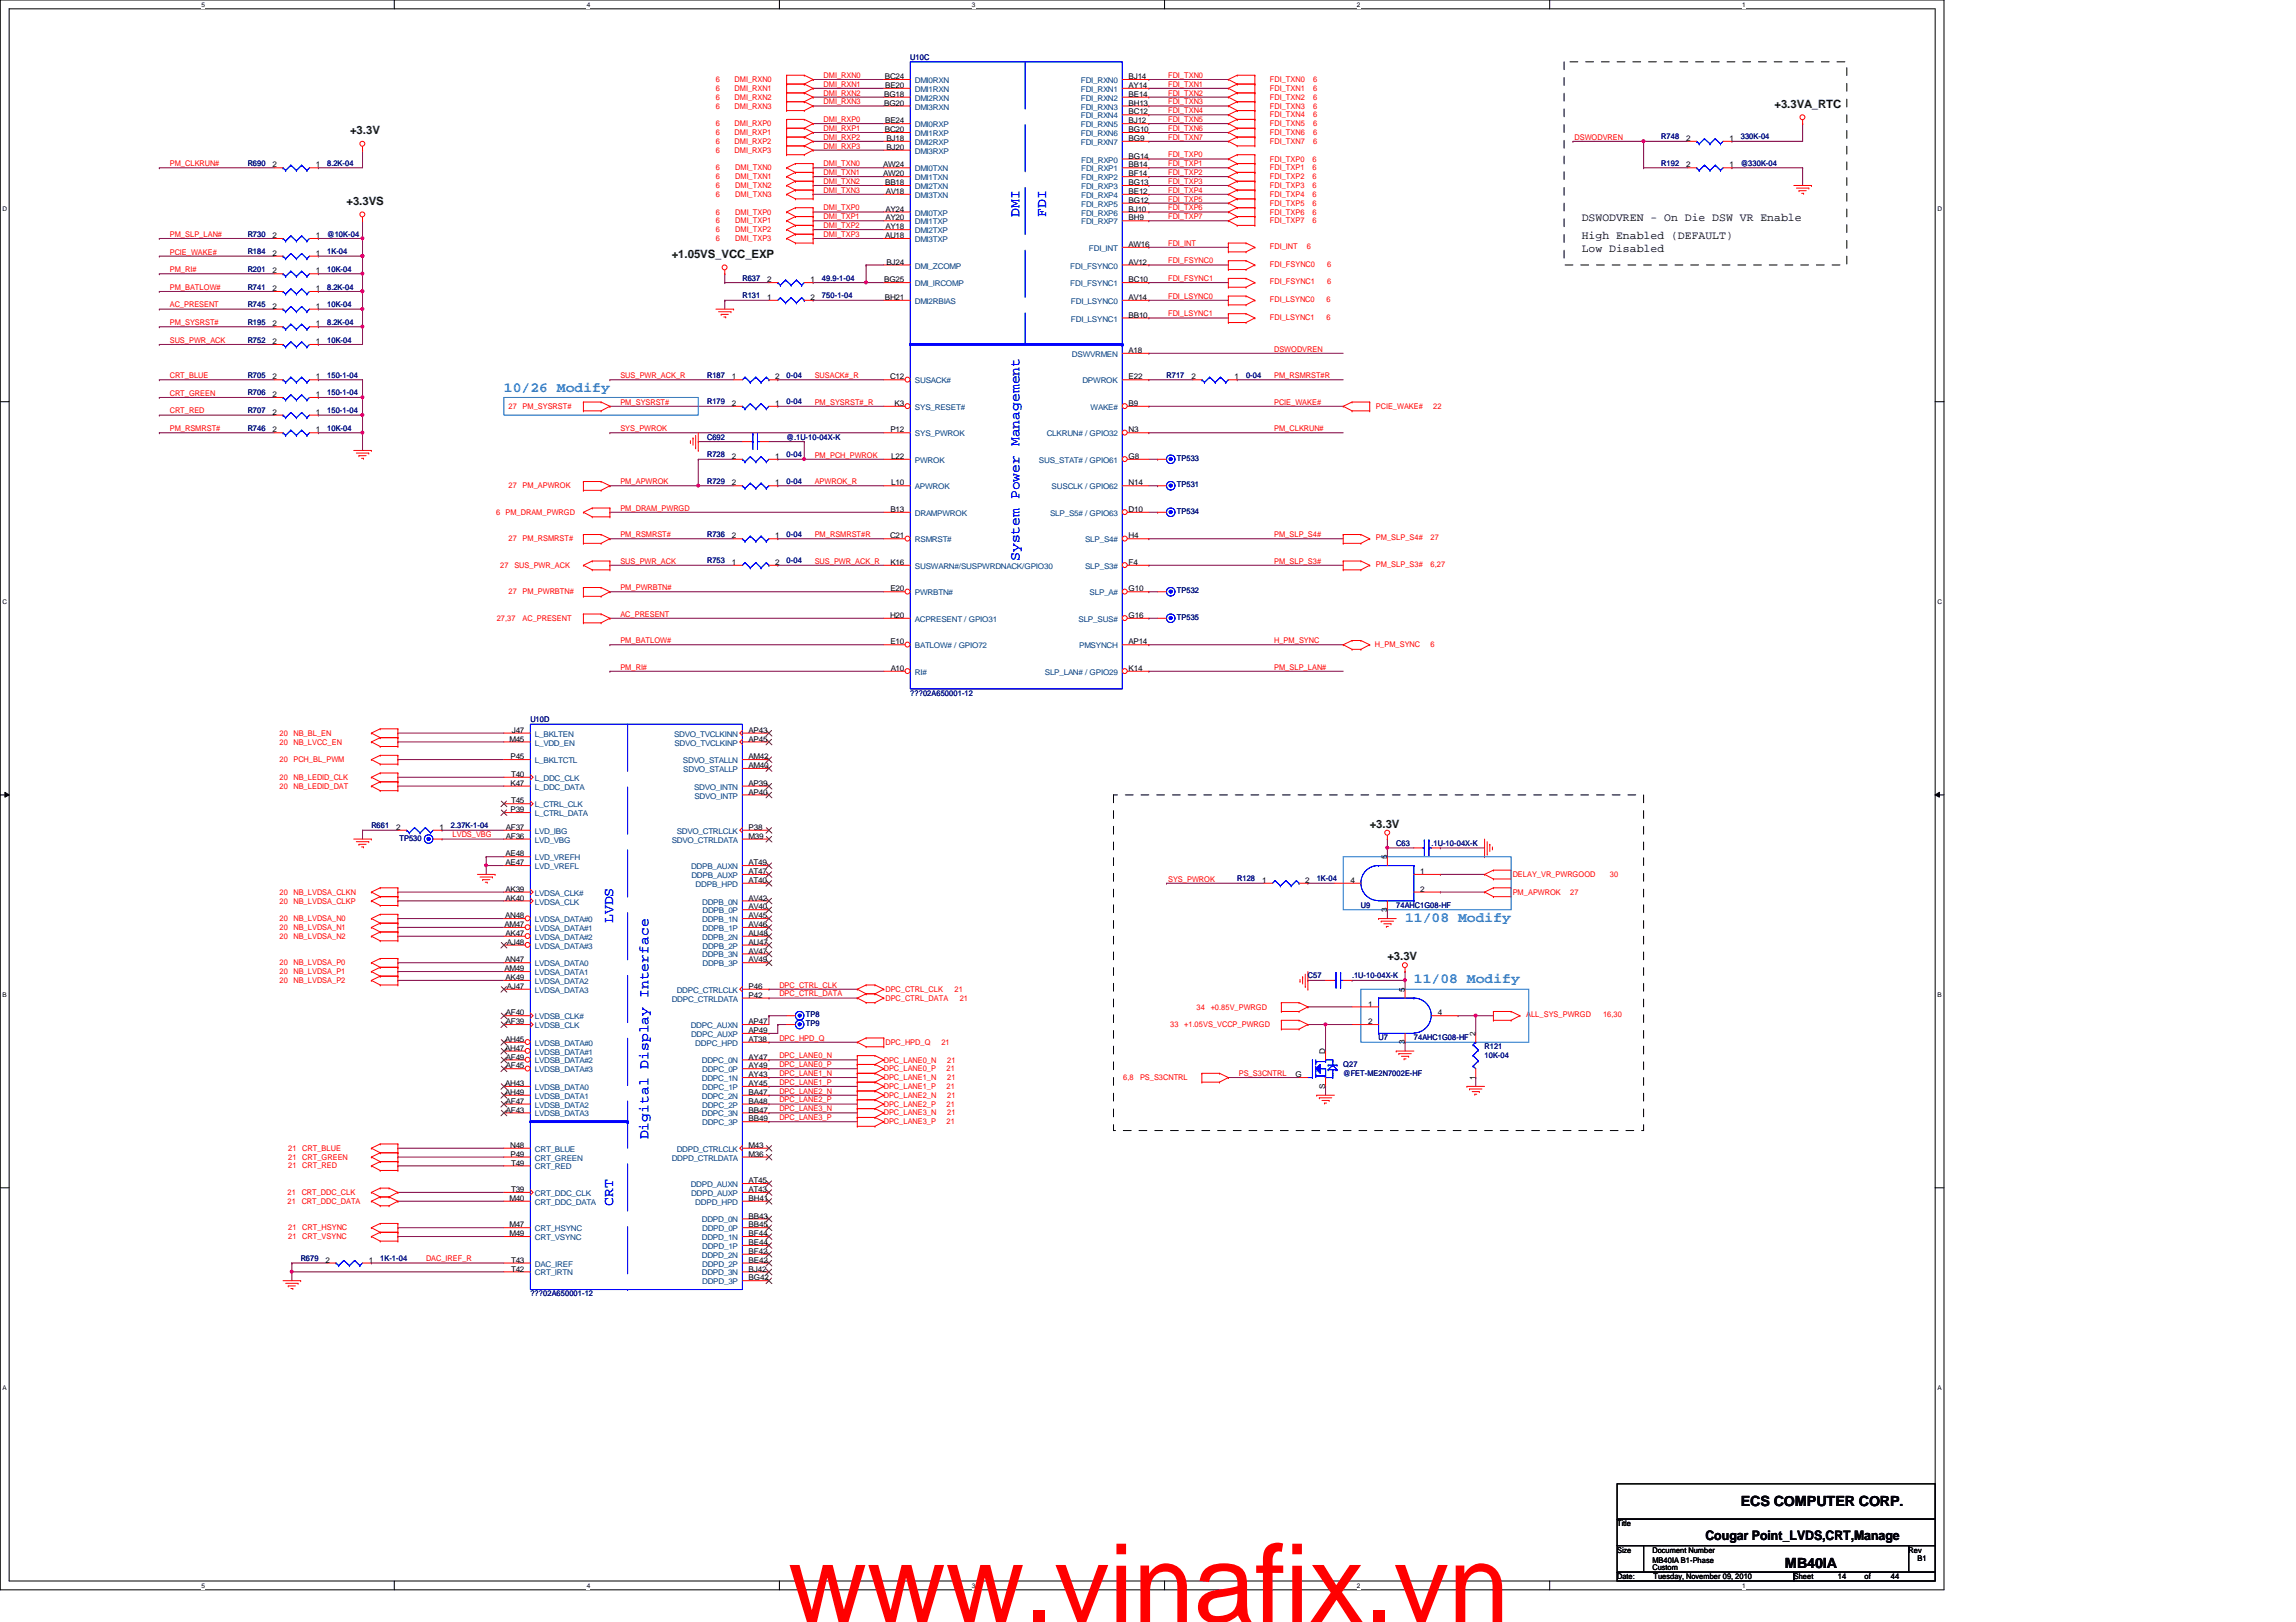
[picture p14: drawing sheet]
<svg xmlns="http://www.w3.org/2000/svg" width="297mm" height="210mm" viewBox="0 0 297 210" stroke-linecap="round" stroke-linejoin="round" font-family="sans-serif">
<defs><g id="words">
<text font-size="14.1" fill="#f00" x="102" y="209.9">www.vinafix.vn</text>
<g font-size="1.8" fill="#00f">
<text x="131.9" y="28" transform="rotate(-90 131.9 28)">DMI</text>
<text x="135.3" y="28" transform="rotate(-90 135.3 28)">FDI</text>
<text x="131.9" y="72.6" transform="rotate(-90 131.9 72.6)">System Power Management</text>
<text x="79.3" y="119.5" transform="rotate(-90 79.3 119.5)">LVDS</text>
<text x="83.9" y="147.4" transform="rotate(-90 83.9 147.4)">Digital Display Interface</text>
<text x="79.3" y="156" transform="rotate(-90 79.3 156)">CRT</text>
</g>
<g font-size="1.8" fill="#0080ff">
<text x="65.2" y="50.7">10/26 Modify</text>
<text x="181.8" y="119.3">11/08 Modify</text>
<text x="182.9" y="127.3">11/08 Modify</text>
</g>
<g font-size="1.8">
<text x="225.2" y="194.9">ECS COMPUTER CORP.</text>
<text x="230.9" y="202.9">MB40IA</text>
</g>
<text font-size="1.7" x="220.6" y="199.3">Cougar Point_LVDS,CRT,Manage</text>
<g font-size="1.5" fill="#004000">
<text x="45.3" y="17.4">+3.3V</text>
<text x="229.6" y="13.9">+3.3VA_RTC</text>
<text x="44.8" y="26.5">+3.3VS</text>
<text x="86.9" y="33.4">+1.05VS_VCC_EXP</text>
<text x="177.2" y="107.1">+3.3V</text>
<text x="179.5" y="124.2">+3.3V</text>
</g>
<g font-size="1.5">
<text x="204.6" y="28.7">DSWODVREN - On Die DSW VR Enable</text>
<text x="204.6" y="30.9">High Enabled (DEFAULT)</text>
<text x="204.6" y="32.6">Low Disabled</text>
</g>
<g font-size="1" fill="#f00">
<text x="92.6" y="10.6">6</text>
<text x="92.6" y="11.8">6</text>
<text x="95" y="10.6">DMI_RXN0</text>
<text x="95" y="11.8">DMI_RXN1</text>
<text x="106.5" y="11.2">DMI_RXN1</text>
<text x="106.5" y="10.1">DMI_RXN0</text>
<text x="151.1" y="10.1">FDI_TXN0</text>
<text x="151.1" y="11.2">FDI_TXN1</text>
<text x="164.3" y="10.6">FDI_TXN0</text>
<text x="164.3" y="11.8">FDI_TXN1</text>
<text x="169.9" y="10.6">6</text>
<text x="169.9" y="11.8">6</text>
<text x="92.6" y="12.9">6</text>
<text x="92.6" y="14.1">6</text>
<text x="92.6" y="17.5">6</text>
<text x="92.6" y="16.3">6</text>
<text x="95" y="12.9">DMI_RXN2</text>
<text x="95" y="14.1">DMI_RXN3</text>
<text x="95" y="17.5">DMI_RXP1</text>
<text x="95" y="16.3">DMI_RXP0</text>
<text x="106.5" y="12.4">DMI_RXN2</text>
<text x="106.5" y="13.5">DMI_RXN3</text>
<text x="106.5" y="16.9">DMI_RXP1</text>
<text x="106.5" y="15.8">DMI_RXP0</text>
<text x="151.1" y="13.5">FDI_TXN3</text>
<text x="151.1" y="14.6">FDI_TXN4</text>
<text x="151.1" y="15.8">FDI_TXN5</text>
<text x="151.1" y="16.9">FDI_TXN6</text>
<text x="151.1" y="12.4">FDI_TXN2</text>
<text x="164.3" y="12.9">FDI_TXN2</text>
<text x="164.3" y="14.1">FDI_TXN3</text>
<text x="164.3" y="15.2">FDI_TXN4</text>
<text x="164.3" y="16.3">FDI_TXN5</text>
<text x="164.3" y="17.5">FDI_TXN6</text>
<text x="169.9" y="12.9">6</text>
<text x="169.9" y="14.1">6</text>
<text x="169.9" y="15.2">6</text>
<text x="169.9" y="16.3">6</text>
<text x="169.9" y="17.5">6</text>
<text x="22" y="21.5">PM_CLKRUN#</text>
<text x="92.6" y="18.6">6</text>
<text x="92.6" y="19.8">6</text>
<text x="92.6" y="22.1">6</text>
<text x="92.6" y="23.2">6</text>
<text x="95" y="18.6">DMI_RXP2</text>
<text x="95" y="19.8">DMI_RXP3</text>
<text x="95.1" y="22.1">DMI_TXN0</text>
<text x="95.1" y="23.2">DMI_TXN1</text>
<text x="106.5" y="19.2">DMI_RXP3</text>
<text x="106.5" y="21.5">DMI_TXN0</text>
<text x="106.5" y="22.6">DMI_TXN1</text>
<text x="106.5" y="23.8">DMI_TXN2</text>
<text x="106.5" y="18.1">DMI_RXP2</text>
<text x="151.1" y="18.1">FDI_TXN7</text>
<text x="151.1" y="23.8">FDI_TXP3</text>
<text x="151.1" y="20.4">FDI_TXP0</text>
<text x="151.1" y="21.5">FDI_TXP1</text>
<text x="151.1" y="22.6">FDI_TXP2</text>
<text x="164.3" y="18.6">FDI_TXN7</text>
<text x="164.3" y="20.9">FDI_TXP0</text>
<text x="164.3" y="22.1">FDI_TXP1</text>
<text x="164.3" y="23.2">FDI_TXP2</text>
<text x="169.8" y="20.9">6</text>
<text x="169.8" y="22.1">6</text>
<text x="169.8" y="23.2">6</text>
<text x="169.9" y="18.6">6</text>
<text x="203.7" y="18.1">DSWODVREN</text>
<text x="92.6" y="24.3">6</text>
<text x="92.6" y="25.5">6</text>
<text x="92.6" y="27.8">6</text>
<text x="92.6" y="28.9">6</text>
<text x="95.1" y="24.3">DMI_TXN2</text>
<text x="95.1" y="25.5">DMI_TXN3</text>
<text x="95.1" y="27.8">DMI_TXP0</text>
<text x="95.1" y="28.9">DMI_TXP1</text>
<text x="106.5" y="24.9">DMI_TXN3</text>
<text x="106.5" y="27.2">DMI_TXP0</text>
<text x="106.5" y="28.4">DMI_TXP1</text>
<text x="106.5" y="29.5">DMI_TXP2</text>
<text x="151.1" y="24.9">FDI_TXP4</text>
<text x="151.1" y="26.1">FDI_TXP5</text>
<text x="151.1" y="27.2">FDI_TXP6</text>
<text x="151.1" y="28.4">FDI_TXP7</text>
<text x="164.3" y="24.3">FDI_TXP3</text>
<text x="164.3" y="25.5">FDI_TXP4</text>
<text x="164.3" y="26.6">FDI_TXP5</text>
<text x="164.3" y="27.8">FDI_TXP6</text>
<text x="164.3" y="28.9">FDI_TXP7</text>
<text x="169.8" y="24.3">6</text>
<text x="169.8" y="25.5">6</text>
<text x="169.8" y="26.6">6</text>
<text x="169.8" y="27.8">6</text>
<text x="169.8" y="28.9">6</text>
<text x="22" y="32.9">PCIE_WAKE#</text>
<text x="22" y="30.6">PM_SLP_LAN#</text>
<text x="22" y="35.2">PM_RI#</text>
<text x="92.6" y="30.1">6</text>
<text x="92.6" y="31.2">6</text>
<text x="95.1" y="30.1">DMI_TXP2</text>
<text x="95.1" y="31.2">DMI_TXP3</text>
<text x="106.5" y="30.6">DMI_TXP3</text>
<text x="151.1" y="31.8">FDI_INT</text>
<text x="151.1" y="34.1">FDI_FSYNC0</text>
<text x="164.3" y="32.2">FDI_INT</text>
<text x="164.3" y="34.5">FDI_FSYNC0</text>
<text x="169.1" y="32.2">6</text>
<text x="171.7" y="34.5">6</text>
<text x="22" y="37.5">PM_BATLOW#</text>
<text x="22" y="39.8">AC_PRESENT</text>
<text x="151.1" y="36.4">FDI_FSYNC1</text>
<text x="151.1" y="38.7">FDI_LSYNC0</text>
<text x="151.1" y="40.9">FDI_LSYNC1</text>
<text x="164.3" y="36.8">FDI_FSYNC1</text>
<text x="164.3" y="39.1">FDI_LSYNC0</text>
<text x="164.3" y="41.4">FDI_LSYNC1</text>
<text x="171.6" y="39.1">6</text>
<text x="171.6" y="41.4">6</text>
<text x="171.7" y="36.8">6</text>
<text x="22" y="44.4">SUS_PWR_ACK</text>
<text x="22" y="42.1">PM_SYSRST#</text>
<text x="164.8" y="45.5">DSWODVREN</text>
<text x="22" y="51.2">CRT_GREEN</text>
<text x="22" y="53.5">CRT_RED</text>
<text x="22" y="48.9">CRT_BLUE</text>
<text x="65.8" y="52.9">27</text>
<text x="67.6" y="52.9">PM_SYSRST#</text>
<text x="80.3" y="52.4">PM_SYSRST#</text>
<text x="80.3" y="48.9">SUS_PWR_ACK_R</text>
<text x="105.4" y="52.4">PM_SYSRST#_R</text>
<text x="105.4" y="48.9">SUSACK#_R</text>
<text x="164.8" y="52.4">PCIE_WAKE#</text>
<text x="164.8" y="48.9">PM_RSMRST#R</text>
<text x="178" y="52.9">PCIE_WAKE#</text>
<text x="185.4" y="52.9">22</text>
<text x="22" y="55.8">PM_RSMRST#</text>
<text x="80.3" y="55.8">SYS_PWROK</text>
<text x="105.4" y="59.2">PM_PCH_PWROK</text>
<text x="164.8" y="55.8">PM_CLKRUN#</text>
<text x="65.8" y="63.2">27</text>
<text x="67.6" y="63.2">PM_APWROK</text>
<text x="80.3" y="62.7">PM_APWROK</text>
<text x="105.4" y="62.7">APWROK_R</text>
<text x="64.2" y="66.6">6 PM_DRAM_PWRGD</text>
<text x="65.8" y="70.1">27</text>
<text x="67.6" y="70.1">PM_RSMRST#</text>
<text x="80.3" y="66.1">PM_DRAM_PWRGD</text>
<text x="80.3" y="69.5">PM_RSMRST#</text>
<text x="105.4" y="69.5">PM_RSMRST#R</text>
<text x="164.8" y="69.5">PM_SLP_S4#</text>
<text x="178" y="69.9">PM_SLP_S4#</text>
<text x="185.1" y="69.9">27</text>
<text x="64.7" y="73.5">27</text>
<text x="65.8" y="76.9">27</text>
<text x="66.5" y="73.5">SUS_PWR_ACK</text>
<text x="67.6" y="76.9">PM_PWRBTN#</text>
<text x="80.3" y="76.4">PM_PWRBTN#</text>
<text x="80.3" y="72.9">SUS_PWR_ACK</text>
<text x="105.4" y="72.9">SUS_PWR_ACK_R</text>
<text x="164.8" y="72.9">PM_SLP_S3#</text>
<text x="178" y="73.4">PM_SLP_S3#</text>
<text x="185.1" y="73.4">6,27</text>
<text x="64.3" y="80.3">27,37</text>
<text x="67.6" y="80.3">AC_PRESENT</text>
<text x="80.3" y="83.2">PM_BATLOW#</text>
<text x="80.3" y="79.8">AC_PRESENT</text>
<text x="164.8" y="83.2">H_PM_SYNC</text>
<text x="177.9" y="83.8">H_PM_SYNC</text>
<text x="185.1" y="83.8">6</text>
<text x="80.3" y="86.7">PM_RI#</text>
<text x="164.8" y="86.7">PM_SLP_LAN#</text>
<text x="36.1" y="95.2">20</text>
<text x="38" y="95.2">NB_BL_EN</text>
<text x="36.1" y="100.9">20</text>
<text x="36.1" y="96.4">20</text>
<text x="36.1" y="98.6">20</text>
<text x="38" y="100.9">NB_LEDID_CLK</text>
<text x="38" y="96.4">NB_LVCC_EN</text>
<text x="38" y="98.6">PCH_BL_PWM</text>
<text x="36.1" y="102.1">20</text>
<text x="38" y="102.1">NB_LEDID_DAT</text>
<text x="58.5" y="108.4">LVDS_VBG</text>
<text x="195.7" y="113.5">DELAY_VR_PWRGOOD</text>
<text x="208.3" y="113.5">30</text>
<text x="36.1" y="119.2">20</text>
<text x="36.1" y="115.8">20</text>
<text x="36.1" y="116.9">20</text>
<text x="38" y="119.2">NB_LVDSA_N0</text>
<text x="38" y="115.8">NB_LVDSA_CLKN</text>
<text x="38" y="116.9">NB_LVDSA_CLKP</text>
<text x="151.1" y="114.1">SYS_PWROK</text>
<text x="195.7" y="115.8">PM_APWROK</text>
<text x="203.2" y="115.8">27</text>
<text x="36.1" y="120.4">20</text>
<text x="36.1" y="121.5">20</text>
<text x="36.1" y="124.9">20</text>
<text x="38" y="120.4">NB_LVDSA_N1</text>
<text x="38" y="121.5">NB_LVDSA_N2</text>
<text x="38" y="124.9">NB_LVDSA_P0</text>
<text x="36.1" y="127.2">20</text>
<text x="36.1" y="126.1">20</text>
<text x="38" y="127.2">NB_LVDSA_P2</text>
<text x="38" y="126.1">NB_LVDSA_P1</text>
<text x="100.8" y="127.8">DPC_CTRL_CLK</text>
<text x="100.8" y="128.9">DPC_CTRL_DATA</text>
<text x="114.6" y="128.4">DPC_CTRL_CLK</text>
<text x="114.6" y="129.5">DPC_CTRL_DATA</text>
<text x="123.5" y="128.4">21</text>
<text x="124.2" y="129.5">21</text>
<text x="154.8" y="130.6">34</text>
<text x="156.6" y="130.6">+0.85V_PWRGD</text>
<text x="197.4" y="131.7">ALL_SYS_PWRGD</text>
<text x="207.4" y="131.7">16,30</text>
<text x="100.8" y="136.9">DPC_LANE0_N</text>
<text x="100.8" y="134.7">DPC_HPD_Q</text>
<text x="114.3" y="137.5">DPC_LANE0_N</text>
<text x="114.6" y="135.2">DPC_HPD_Q</text>
<text x="121.8" y="135.2">21</text>
<text x="122.6" y="137.5">21</text>
<text x="151.4" y="132.9">33</text>
<text x="153.2" y="132.9">+1.05VS_VCCP_PWRGD</text>
<text x="100.8" y="138.1">DPC_LANE0_P</text>
<text x="100.8" y="139.2">DPC_LANE1_N</text>
<text x="100.8" y="140.4">DPC_LANE1_P</text>
<text x="100.8" y="141.5">DPC_LANE2_N</text>
<text x="100.8" y="142.7">DPC_LANE2_P</text>
<text x="100.8" y="143.8">DPC_LANE3_N</text>
<text x="114.3" y="138.6">DPC_LANE0_P</text>
<text x="114.3" y="139.8">DPC_LANE1_N</text>
<text x="114.3" y="140.9">DPC_LANE1_P</text>
<text x="114.3" y="142.1">DPC_LANE2_N</text>
<text x="114.3" y="143.2">DPC_LANE2_P</text>
<text x="122.5" y="138.6">21</text>
<text x="122.5" y="140.9">21</text>
<text x="122.5" y="143.2">21</text>
<text x="122.6" y="139.8">21</text>
<text x="122.6" y="142.1">21</text>
<text x="145.3" y="139.8">6,8</text>
<text x="147.5" y="139.8">PS_S3CNTRL</text>
<text x="160.3" y="139.2">PS_S3CNTRL</text>
<text x="37.3" y="148.9">21</text>
<text x="39.1" y="148.9">CRT_BLUE</text>
<text x="100.8" y="144.9">DPC_LANE3_P</text>
<text x="114.3" y="145.5">DPC_LANE3_P</text>
<text x="114.3" y="144.4">DPC_LANE3_N</text>
<text x="122.5" y="145.5">21</text>
<text x="122.6" y="144.4">21</text>
<text x="37.2" y="154.6">21</text>
<text x="37.2" y="155.8">21</text>
<text x="37.3" y="150.1">21</text>
<text x="37.3" y="151.2">21</text>
<text x="39" y="154.6">CRT_DDC_CLK</text>
<text x="39" y="155.8">CRT_DDC_DATA</text>
<text x="39.1" y="150.1">CRT_GREEN</text>
<text x="39.1" y="151.2">CRT_RED</text>
<text x="37.3" y="159.2">21</text>
<text x="37.3" y="160.4">21</text>
<text x="39.1" y="159.2">CRT_HSYNC</text>
<text x="39.1" y="160.4">CRT_VSYNC</text>
<text x="55.1" y="163.2">DAC_IREF_R</text>
</g>
<g font-size="1">
<text x="114.5" y="10.2">BC24</text>
<text x="114.5" y="11.4">BE20</text>
<text x="146" y="10.2">BJ14</text>
<text x="146" y="11.4">AY14</text>
<text x="114.4" y="12.5">BG18</text>
<text x="114.4" y="13.7">BG20</text>
<text x="114.5" y="17.1">BC20</text>
<text x="114.5" y="16">BE24</text>
<text x="146" y="12.5">BE14</text>
<text x="146" y="13.7">BH13</text>
<text x="146" y="14.8">BC12</text>
<text x="146" y="16">BJ12</text>
<text x="146" y="17.1">BG10</text>
<text x="35.3" y="21.7">2</text>
<text x="40.8" y="21.7">1</text>
<text x="114.3" y="21.7">AW24</text>
<text x="114.3" y="22.8">AW20</text>
<text x="114.5" y="24">BB18</text>
<text x="114.7" y="18.2">BJ18</text>
<text x="114.7" y="19.4">BJ20</text>
<text x="146" y="18.2">BG9</text>
<text x="146" y="20.5">BG14</text>
<text x="146" y="21.7">BB14</text>
<text x="146" y="22.8">BF14</text>
<text x="146" y="24">BG13</text>
<text x="218.1" y="18.2">2</text>
<text x="218.1" y="21.7">2</text>
<text x="223.7" y="18.2">1</text>
<text x="223.7" y="21.7">1</text>
<text x="114.6" y="27.4">AY24</text>
<text x="114.6" y="28.5">AY20</text>
<text x="114.6" y="29.7">AY18</text>
<text x="114.6" y="25.1">AV18</text>
<text x="146" y="25.1">BE12</text>
<text x="146" y="26.2">BG12</text>
<text x="146" y="27.4">BJ10</text>
<text x="146" y="28.5">BH9</text>
<text x="35.3" y="35.4">2</text>
<text x="35.3" y="33.1">2</text>
<text x="35.3" y="30.8">2</text>
<text x="40.8" y="35.4">1</text>
<text x="40.8" y="33.1">1</text>
<text x="40.8" y="30.8">1</text>
<text x="114.5" y="30.8">AU18</text>
<text x="114.7" y="34.2">BJ24</text>
<text x="146" y="34.2">AV12</text>
<text x="146" y="32">AW16</text>
<text x="35.3" y="37.7">2</text>
<text x="35.3" y="40">2</text>
<text x="40.8" y="37.7">1</text>
<text x="40.8" y="40">1</text>
<text x="99.3" y="36.5">2</text>
<text x="99.3" y="38.8">1</text>
<text x="104.9" y="36.5">1</text>
<text x="104.9" y="38.8">2</text>
<text x="114.4" y="36.5">BG25</text>
<text x="114.5" y="38.8">BH21</text>
<text x="146" y="36.5">BC10</text>
<text x="146" y="38.8">AV14</text>
<text x="146" y="41.1">BB10</text>
<text x="35.3" y="44.5">2</text>
<text x="35.3" y="42.2">2</text>
<text x="40.8" y="44.5">1</text>
<text x="40.8" y="42.2">1</text>
<text x="146" y="45.7">A18</text>
<text x="35.3" y="49.1">2</text>
<text x="35.3" y="53.7">2</text>
<text x="35.3" y="51.4">2</text>
<text x="40.8" y="49.1">1</text>
<text x="40.8" y="53.7">1</text>
<text x="40.8" y="51.4">1</text>
<text x="94.7" y="52.5">2</text>
<text x="94.7" y="49.1">1</text>
<text x="100.3" y="52.5">1</text>
<text x="100.3" y="49.1">2</text>
<text x="115.1" y="49.1">C12</text>
<text x="115.7" y="52.5">K3</text>
<text x="146" y="52.5">B9</text>
<text x="146" y="49.1">E22</text>
<text x="154.1" y="49.1">2</text>
<text x="159.7" y="49.1">1</text>
<text x="35.3" y="56">2</text>
<text x="40.8" y="56">1</text>
<text x="94.7" y="59.4">2</text>
<text x="100.3" y="59.4">1</text>
<text x="115.2" y="56">P12</text>
<text x="115.3" y="59.4">L22</text>
<text x="146" y="59.4">G8</text>
<text x="146" y="56">N3</text>
<text x="94.7" y="62.8">2</text>
<text x="100.3" y="62.8">1</text>
<text x="115.3" y="62.8">L10</text>
<text x="146" y="62.8">N14</text>
<text x="94.7" y="69.7">2</text>
<text x="100.3" y="69.7">1</text>
<text x="115.1" y="69.7">C21</text>
<text x="115.2" y="66.3">B13</text>
<text x="146" y="69.7">H4</text>
<text x="146" y="66.3">D10</text>
<text x="94.7" y="73.1">1</text>
<text x="100.3" y="73.1">2</text>
<text x="115.2" y="76.5">E20</text>
<text x="115.2" y="73.1">K16</text>
<text x="146" y="73.1">F4</text>
<text x="146" y="76.5">G10</text>
<text x="115.1" y="80">H20</text>
<text x="115.2" y="83.4">E10</text>
<text x="146" y="83.4">AP14</text>
<text x="146" y="80">G16</text>
<text x="115.2" y="86.8">A10</text>
<text x="146" y="86.8">K14</text>
<text x="65.9" y="96">M45</text>
<text x="66.2" y="94.8">J47</text>
<text x="96.9" y="96">AP45</text>
<text x="96.9" y="94.8">AP43</text>
<text x="66" y="98.3">P45</text>
<text x="66" y="101.7">K47</text>
<text x="66.1" y="100.5">T40</text>
<text x="96.9" y="99.4">AM40</text>
<text x="96.9" y="98.3">AM42</text>
<text x="96.9" y="101.7">AP39</text>
<text x="51.3" y="107.4">2</text>
<text x="56.9" y="107.4">1</text>
<text x="65.4" y="107.4">AF37</text>
<text x="66" y="105.1">P39</text>
<text x="66.1" y="104">T45</text>
<text x="96.9" y="107.4">P38</text>
<text x="96.9" y="102.8">AP40</text>
<text x="65.4" y="110.8">AE48</text>
<text x="65.4" y="112">AE47</text>
<text x="65.4" y="108.5">AF36</text>
<text x="96.9" y="108.5">M39</text>
<text x="96.9" y="112">AT49</text>
<text x="96.9" y="113.1">AT47</text>
<text x="179.4" y="111.2" transform="rotate(-90 179.4 111.2)">5</text>
<text x="183.7" y="113.1">1</text>
<text x="65.3" y="120">AM47</text>
<text x="65.4" y="118.8">AN48</text>
<text x="65.4" y="115.4">AK39</text>
<text x="65.4" y="116.5">AK40</text>
<text x="96.9" y="116.5">AV42</text>
<text x="96.9" y="118.8">AV45</text>
<text x="96.9" y="117.7">AV40</text>
<text x="96.9" y="120">AV46</text>
<text x="96.9" y="114.3">AT40</text>
<text x="163.3" y="114.3">1</text>
<text x="168.9" y="114.3">2</text>
<text x="174.7" y="114.3">4</text>
<text x="179.4" y="118" transform="rotate(-90 179.4 118)">3</text>
<text x="183.7" y="115.4">2</text>
<text x="65.3" y="125.7">AM49</text>
<text x="65.4" y="124.5">AN47</text>
<text x="65.4" y="121.1">AK47</text>
<text x="65.6" y="122.3">AJ48</text>
<text x="96.9" y="121.1">AU48</text>
<text x="96.9" y="123.4">AV47</text>
<text x="96.9" y="122.3">AU47</text>
<text x="96.9" y="124.5">AV49</text>
<text x="65.4" y="126.8">AK49</text>
<text x="65.4" y="131.4">AF40</text>
<text x="65.6" y="128">AJ47</text>
<text x="96.9" y="128">P46</text>
<text x="96.9" y="129.1">P42</text>
<text x="177" y="130.3">1</text>
<text x="181.7" y="128.4" transform="rotate(-90 181.7 128.4)">5</text>
<text x="186" y="131.4">4</text>
<text x="65.4" y="134.8">AH45</text>
<text x="65.4" y="136">AH47</text>
<text x="65.4" y="132.5">AF39</text>
<text x="65.4" y="137.1">AF49</text>
<text x="96.9" y="137.1">AY47</text>
<text x="96.9" y="132.5">AP47</text>
<text x="96.9" y="133.7">AP49</text>
<text x="96.9" y="134.8">AT38</text>
<text x="171.4" y="136.4" transform="rotate(-90 171.4 136.4)">D</text>
<text x="177" y="132.5">2</text>
<text x="181.7" y="135.1" transform="rotate(-90 181.7 135.1)">3</text>
<text x="190.9" y="134.1" transform="rotate(-90 190.9 134.1)">2</text>
<text x="65.4" y="140.5">AH43</text>
<text x="65.4" y="141.7">AH49</text>
<text x="65.4" y="138.3">AF45</text>
<text x="65.4" y="142.8">AF47</text>
<text x="65.4" y="144">AF43</text>
<text x="96.9" y="139.4">AY43</text>
<text x="96.9" y="141.7">BA47</text>
<text x="96.9" y="144">BB47</text>
<text x="96.9" y="140.5">AY45</text>
<text x="96.9" y="138.3">AY49</text>
<text x="96.9" y="142.8">BA48</text>
<text x="167.6" y="139.4">G</text>
<text x="171.4" y="141" transform="rotate(-90 171.4 141)">S</text>
<text x="190.9" y="139.7" transform="rotate(-90 190.9 139.7)">1</text>
<text x="66" y="148.5">N48</text>
<text x="66" y="149.7">P49</text>
<text x="96.9" y="145.1">BB49</text>
<text x="96.9" y="148.5">M43</text>
<text x="96.9" y="149.7">M36</text>
<text x="65.9" y="155.4">M40</text>
<text x="66.1" y="154.3">T39</text>
<text x="66.1" y="150.8">T49</text>
<text x="96.9" y="153.1">AT45</text>
<text x="96.9" y="154.3">AT43</text>
<text x="96.9" y="155.4">BH41</text>
<text x="65.9" y="158.8">M47</text>
<text x="65.9" y="160">M49</text>
<text x="96.9" y="157.7">BB43</text>
<text x="96.9" y="160">BF44</text>
<text x="96.9" y="158.8">BB45</text>
<text x="96.9" y="161.1">BE44</text>
<text x="42.1" y="163.4">2</text>
<text x="47.7" y="163.4">1</text>
<text x="66.1" y="164.5">T42</text>
<text x="66.1" y="163.4">T43</text>
<text x="96.9" y="162.3">BF42</text>
<text x="96.9" y="164.5">BJ42</text>
<text x="96.9" y="163.4">BE42</text>
<text x="96.9" y="165.7">BG42</text>
<text x="209.2" y="197.5">Title</text>
<text x="209.2" y="200.9">Size</text>
<text x="213.8" y="200.9">Document Number</text>
<text x="213.8" y="203.2">Custom</text>
<text x="213.8" y="202.3">MB40IA B1-Phase</text>
<text x="246.9" y="200.9">Rev</text>
<text x="248.1" y="202.1">B1</text>
<text x="209.2" y="204.3">Date:</text>
<text x="213.9" y="204.3">Tuesday, November 09, 2010</text>
<text x="232.1" y="204.3">Sheet</text>
<text x="237.8" y="204.3">14</text>
<text x="241.2" y="204.3">of</text>
<text x="244.6" y="204.3">44</text>
</g>
<g font-size="1" fill="#000080">
<text x="117.8" y="7.7">U10C</text>
<text x="32" y="21.5">R690</text>
<text x="42.3" y="21.5">8.2K-04</text>
<text x="214.9" y="18">R748</text>
<text x="214.9" y="21.5">R192</text>
<text x="225.2" y="18">330K-04</text>
<text x="225.2" y="21.5">@330K-04</text>
<text x="32" y="35.2">R201</text>
<text x="32" y="32.9">R184</text>
<text x="32" y="30.6">R730</text>
<text x="42.3" y="35.2">10K-04</text>
<text x="42.3" y="32.9">1K-04</text>
<text x="42.3" y="30.6">@10K-04</text>
<text x="32" y="37.5">R741</text>
<text x="32" y="39.8">R745</text>
<text x="42.3" y="37.5">8.2K-04</text>
<text x="42.3" y="39.8">10K-04</text>
<text x="96.1" y="36.3">R637</text>
<text x="96.1" y="38.6">R131</text>
<text x="106.3" y="36.3">49.9-1-04</text>
<text x="106.3" y="38.6">750-1-04</text>
<text x="32" y="44.3">R752</text>
<text x="32" y="42">R195</text>
<text x="42.3" y="44.3">10K-04</text>
<text x="42.3" y="42">8.2K-04</text>
<text x="32" y="48.9">R705</text>
<text x="32" y="53.5">R707</text>
<text x="32" y="51.2">R706</text>
<text x="42.3" y="48.9">150-1-04</text>
<text x="42.3" y="53.5">150-1-04</text>
<text x="42.3" y="51.2">150-1-04</text>
<text x="91.5" y="52.3">R179</text>
<text x="91.5" y="48.9">R187</text>
<text x="101.8" y="52.3">0-04</text>
<text x="101.8" y="48.9">0-04</text>
<text x="150.9" y="48.9">R717</text>
<text x="161.2" y="48.9">0-04</text>
<text x="32" y="55.8">R746</text>
<text x="42.3" y="55.8">10K-04</text>
<text x="91.5" y="56.9">C692</text>
<text x="91.5" y="59.2">R728</text>
<text x="101.8" y="56.9">@.1U-10-04X-K</text>
<text x="101.8" y="59.2">0-04</text>
<text x="152.3" y="59.6">TP533</text>
<text x="91.5" y="62.6">R729</text>
<text x="101.8" y="62.6">0-04</text>
<text x="152.3" y="63.1">TP531</text>
<text x="91.5" y="69.5">R736</text>
<text x="101.8" y="69.5">0-04</text>
<text x="152.3" y="66.5">TP534</text>
<text x="91.5" y="72.9">R753</text>
<text x="101.8" y="72.9">0-04</text>
<text x="152.3" y="76.8">TP532</text>
<text x="152.3" y="80.2">TP535</text>
<text x="68.6" y="93.5">U10D</text>
<text x="117.8" y="90">???02A650001-12</text>
<text x="48" y="107.2">R661</text>
<text x="58.3" y="107.2">2.37K-1-04</text>
<text x="51.7" y="108.8">TP530</text>
<text x="180.6" y="109.5">C63</text>
<text x="185.2" y="109.5">.1U-10-04X-K</text>
<text x="160.1" y="114">R128</text>
<text x="170.3" y="114">1K-04</text>
<text x="176.1" y="117.5">U9</text>
<text x="180.6" y="117.5">74AHC1G08-HF</text>
<text x="104.3" y="131.7">TP8</text>
<text x="169.2" y="126.6">C57</text>
<text x="174.9" y="126.6">.1U-10-04X-K</text>
<text x="104.3" y="132.8">TP9</text>
<text x="178.3" y="134.6">U7</text>
<text x="182.9" y="134.6">74AHC1G08-HF</text>
<text x="192.1" y="135.8">R121</text>
<text x="192.1" y="136.9">10K-04</text>
<text x="173.8" y="138">Q27</text>
<text x="173.8" y="139.2">@FET-ME2N7002E-HF</text>
<text x="38.9" y="163.2">R679</text>
<text x="49.2" y="163.2">1K-1-04</text>
<text x="68.6" y="167.8">???02A650001-12</text>
</g>
<g font-size="1" fill="#004080">
<text x="118.4" y="10.8">DMI0RXN</text>
<text x="118.4" y="11.9">DMI1RXN</text>
<text x="139.8" y="10.8">FDI_RXN0</text>
<text x="139.8" y="11.9">FDI_RXN1</text>
<text x="118.4" y="13">DMI2RXN</text>
<text x="118.4" y="14.2">DMI3RXN</text>
<text x="118.4" y="16.5">DMI0RXP</text>
<text x="118.4" y="17.6">DMI1RXP</text>
<text x="139.8" y="13">FDI_RXN2</text>
<text x="139.8" y="14.2">FDI_RXN3</text>
<text x="139.8" y="15.3">FDI_RXN4</text>
<text x="139.8" y="16.5">FDI_RXN5</text>
<text x="139.8" y="17.6">FDI_RXN6</text>
<text x="118.4" y="18.8">DMI2RXP</text>
<text x="118.4" y="19.9">DMI3RXP</text>
<text x="118.4" y="22.2">DMI0TXN</text>
<text x="118.4" y="23.3">DMI1TXN</text>
<text x="139.8" y="18.8">FDI_RXN7</text>
<text x="139.9" y="21">FDI_RXP0</text>
<text x="139.9" y="22.2">FDI_RXP1</text>
<text x="139.9" y="23.3">FDI_RXP2</text>
<text x="118.4" y="24.5">DMI2TXN</text>
<text x="118.4" y="25.6">DMI3TXN</text>
<text x="118.4" y="27.9">DMI0TXP</text>
<text x="118.4" y="29">DMI1TXP</text>
<text x="139.9" y="24.5">FDI_RXP3</text>
<text x="139.9" y="25.6">FDI_RXP4</text>
<text x="139.9" y="26.8">FDI_RXP5</text>
<text x="139.9" y="27.9">FDI_RXP6</text>
<text x="139.9" y="29">FDI_RXP7</text>
<text x="118.4" y="30.2">DMI2TXP</text>
<text x="118.4" y="31.3">DMI3TXP</text>
<text x="118.4" y="34.8">DMI_ZCOMP</text>
<text x="138.5" y="34.8">FDI_FSYNC0</text>
<text x="140.9" y="32.5">FDI_INT</text>
<text x="118.4" y="37">DMI_IRCOMP</text>
<text x="118.4" y="39.3">DMI2RBIAS</text>
<text x="138.5" y="37">FDI_FSYNC1</text>
<text x="138.6" y="39.3">FDI_LSYNC0</text>
<text x="138.6" y="41.6">FDI_LSYNC1</text>
<text x="138.7" y="46.2">DSWVRMEN</text>
<text x="118.4" y="53">SYS_RESET#</text>
<text x="118.4" y="49.6">SUSACK#</text>
<text x="140" y="49.6">DPWROK</text>
<text x="141.1" y="53">WAKE#</text>
<text x="118.4" y="56.5">SYS_PWROK</text>
<text x="118.4" y="59.9">PWROK</text>
<text x="134.4" y="59.9">SUS_STAT# / GPIO61</text>
<text x="135.4" y="56.5">CLKRUN# / GPIO32</text>
<text x="118.4" y="63.3">APWROK</text>
<text x="136.1" y="63.3">SUSCLK / GPIO62</text>
<text x="118.4" y="70.2">RSMRST#</text>
<text x="118.4" y="66.8">DRAMPWROK</text>
<text x="135.8" y="66.8">SLP_S5# / GPIO63</text>
<text x="140.4" y="70.2">SLP_S4#</text>
<text x="118.4" y="77">PWRBTN#</text>
<text x="118.4" y="73.6">SUSWARN#/SUSPWRDNACK/GPIO30</text>
<text x="140.4" y="73.6">SLP_S3#</text>
<text x="141" y="77">SLP_A#</text>
<text x="118.4" y="80.5">ACPRESENT / GPIO31</text>
<text x="118.4" y="83.9">BATLOW# / GPIO72</text>
<text x="139.5" y="80.5">SLP_SUS#</text>
<text x="139.6" y="83.9">PMSYNCH</text>
<text x="118.4" y="87.3">RI#</text>
<text x="135.2" y="87.3">SLP_LAN# / GPIO29</text>
<text x="69.2" y="95.3">L_BKLTEN</text>
<text x="87.2" y="95.3">SDVO_TVCLKINN</text>
<text x="69.2" y="98.8">L_BKLTCTL</text>
<text x="69.2" y="101">L_DDC_CLK</text>
<text x="69.2" y="96.5">L_VDD_EN</text>
<text x="87.2" y="96.5">SDVO_TVCLKINP</text>
<text x="88.3" y="98.8">SDVO_STALLN</text>
<text x="88.4" y="99.9">SDVO_STALLP</text>
<text x="69.2" y="104.5">L_CTRL_CLK</text>
<text x="69.2" y="105.6">L_CTRL_DATA</text>
<text x="69.2" y="102.2">L_DDC_DATA</text>
<text x="69.2" y="107.9">LVD_IBG</text>
<text x="87.5" y="107.9">SDVO_CTRLCLK</text>
<text x="89.8" y="102.2">SDVO_INTN</text>
<text x="89.8" y="103.3">SDVO_INTP</text>
<text x="69.2" y="111.3">LVD_VREFH</text>
<text x="69.2" y="112.5">LVD_VREFL</text>
<text x="69.2" y="109.1">LVD_VBG</text>
<text x="86.9" y="109.1">SDVO_CTRLDATA</text>
<text x="89.4" y="112.5">DDPB_AUXN</text>
<text x="89.4" y="113.6">DDPB_AUXP</text>
<text x="69.2" y="115.9">LVDSA_CLK#</text>
<text x="69.2" y="117.1">LVDSA_CLK</text>
<text x="69.2" y="119.3">LVDSA_DATA#0</text>
<text x="90" y="114.8">DDPB_HPD</text>
<text x="90.8" y="117.1">DDPB_0N</text>
<text x="90.8" y="119.3">DDPB_1N</text>
<text x="90.9" y="118.2">DDPB_0P</text>
<text x="69.2" y="120.5">LVDSA_DATA#1</text>
<text x="69.2" y="121.6">LVDSA_DATA#2</text>
<text x="69.2" y="122.8">LVDSA_DATA#3</text>
<text x="69.2" y="125.1">LVDSA_DATA0</text>
<text x="90.8" y="121.6">DDPB_2N</text>
<text x="90.8" y="123.9">DDPB_3N</text>
<text x="90.9" y="120.5">DDPB_1P</text>
<text x="90.9" y="122.8">DDPB_2P</text>
<text x="90.9" y="125.1">DDPB_3P</text>
<text x="69.2" y="126.2">LVDSA_DATA1</text>
<text x="69.2" y="127.3">LVDSA_DATA2</text>
<text x="69.2" y="128.5">LVDSA_DATA3</text>
<text x="69.2" y="131.9">LVDSB_CLK#</text>
<text x="86.9" y="129.6">DDPC_CTRLDATA</text>
<text x="87.5" y="128.5">DDPC_CTRLCLK</text>
<text x="69.2" y="133.1">LVDSB_CLK</text>
<text x="69.2" y="135.3">LVDSB_DATA#0</text>
<text x="69.2" y="136.5">LVDSB_DATA#1</text>
<text x="69.2" y="137.6">LVDSB_DATA#2</text>
<text x="89.4" y="133.1">DDPC_AUXN</text>
<text x="89.4" y="134.2">DDPC_AUXP</text>
<text x="90" y="135.3">DDPC_HPD</text>
<text x="90.8" y="137.6">DDPC_0N</text>
<text x="69.2" y="138.8">LVDSB_DATA#3</text>
<text x="69.2" y="141.1">LVDSB_DATA0</text>
<text x="69.2" y="142.2">LVDSB_DATA1</text>
<text x="69.2" y="143.3">LVDSB_DATA2</text>
<text x="90.8" y="139.9">DDPC_1N</text>
<text x="90.8" y="142.2">DDPC_2N</text>
<text x="90.8" y="141.1">DDPC_1P</text>
<text x="90.8" y="138.8">DDPC_0P</text>
<text x="90.8" y="143.3">DDPC_2P</text>
<text x="69.2" y="144.5">LVDSB_DATA3</text>
<text x="69.2" y="149.1">CRT_BLUE</text>
<text x="87.5" y="149.1">DDPD_CTRLCLK</text>
<text x="90.8" y="144.5">DDPC_3N</text>
<text x="90.8" y="145.6">DDPC_3P</text>
<text x="69.2" y="154.8">CRT_DDC_CLK</text>
<text x="69.2" y="155.9">CRT_DDC_DATA</text>
<text x="69.2" y="150.2">CRT_GREEN</text>
<text x="69.2" y="151.3">CRT_RED</text>
<text x="86.9" y="150.2">DDPD_CTRLDATA</text>
<text x="89.4" y="153.6">DDPD_AUXN</text>
<text x="89.4" y="154.8">DDPD_AUXP</text>
<text x="90" y="155.9">DDPD_HPD</text>
<text x="69.2" y="159.3">CRT_HSYNC</text>
<text x="69.2" y="160.5">CRT_VSYNC</text>
<text x="90.8" y="158.2">DDPD_0N</text>
<text x="90.8" y="160.5">DDPD_1N</text>
<text x="90.8" y="159.3">DDPD_0P</text>
<text x="90.8" y="161.6">DDPD_1P</text>
<text x="69.2" y="165.1">CRT_IRTN</text>
<text x="69.2" y="163.9">DAC_IREF</text>
<text x="90.8" y="162.8">DDPD_2N</text>
<text x="90.8" y="165.1">DDPD_3N</text>
<text x="90.8" y="163.9">DDPD_2P</text>
<text x="90.8" y="166.2">DDPD_3P</text>
</g>
<g font-size=".8">
<text x="26.1" y=".9">5</text>
<text x="75.9" y=".9">4</text>
<text x="125.7" y=".9">3</text>
<text x="175.6" y=".9">2</text>
<text x="225.4" y=".9">1</text>
<text x=".3" y="27.3">D</text>
<text x="250.7" y="27.3">D</text>
<text x=".3" y="78.1">C</text>
<text x="250.7" y="78.1">C</text>
<text x=".3" y="129">B</text>
<text x="250.7" y="129">B</text>
<text x=".3" y="179.9">A</text>
<text x="250.7" y="179.9">A</text>
<text x="26.1" y="205.5">5</text>
<text x="75.9" y="205.5">4</text>
<text x="125.7" y="205.5">3</text>
<text x="175.6" y="205.5">2</text>
<text x="225.4" y="205.5">1</text>
</g>
</g></defs>
<path d="M0 0h251.5v205.7h-251.5zM1.2 1.1h249.2v203.5h-249.2z" fill="none" stroke="#000" stroke-width=".13"/>
<g fill="#fff">
<path d="M26.1 .1h.4v1h-.4z"/>
<path d="M26.1 204.7h.4v1h-.4z"/>
</g>
<path d="M51 0v1.1M51 204.6v1.1" fill="none" stroke="#000" stroke-width=".13"/>
<g fill="#fff">
<path d="M75.9 .1h.5v1h-.5z"/>
<path d="M75.9 204.7h.5v1h-.5z"/>
</g>
<path d="M100.8 0v1.1M100.8 204.6v1.1" fill="none" stroke="#000" stroke-width=".13"/>
<g fill="#fff">
<path d="M125.7 .1h.5v1h-.5z"/>
<path d="M125.7 204.7h.5v1h-.5z"/>
</g>
<path d="M150.7 0v1.1M150.7 204.6v1.1" fill="none" stroke="#000" stroke-width=".13"/>
<g fill="#fff">
<path d="M175.6 .1h.4v1h-.4z"/>
<path d="M175.6 204.7h.4v1h-.4z"/>
</g>
<path d="M200.5 0v1.1M200.5 204.6v1.1" fill="none" stroke="#000" stroke-width=".13"/>
<g fill="#fff">
<path d="M225.4 .1h.4v1h-.4z"/>
<path d="M225.4 204.7h.4v1h-.4z"/>
<path d="M.3 26.5h.6v1h-.6z"/>
<path d="M250.7 26.5h.5v1h-.5z"/>
<path d="M.3 77.4h.6v.9h-.6z"/>
<path d="M250.7 77.4h.5v.9h-.5z"/>
</g>
<path d="M0 52h1.2M250.4 52h1.1" fill="none" stroke="#000" stroke-width=".13"/>
<g fill="#fff">
<path d="M.3 128.3h.6v.9h-.6z"/>
<path d="M250.7 128.3h.5v.9h-.5z"/>
</g>
<path d="M0 102.9h1.2M.6 102.5l.6 .4-.6 .3zM250.4 102.9l.5-.4v.7zM250.4 102.9h1.1" fill="none" stroke="#000" stroke-width=".13"/>
<path d="M.6 102.5l.6 .4-.6 .3zM250.4 102.9l.5-.4v.7z" fill="#000"/>
<g fill="#fff">
<path d="M.3 179.1h.6v.9h-.6z"/>
<path d="M250.7 179.1h.5v.9h-.5z"/>
</g>
<path d="M0 153.7h1.2M250.4 153.7h1.1" fill="none" stroke="#000" stroke-width=".13"/>
<g fill="none" stroke="#800040" stroke-width=".13">
<path d="M212.6 18.3h.1M212.6 18.3h5.8M93.8 38.9h.1M93.8 38.9h5.7M105.2 36.6h.1M105.2 36.6h9.1M112.1 34.3h.1M112.1 36.6h.1M112.1 34.3h2.2M112.1 34.3v2.3M100.6 73.2h.1M100.6 73.2h13.7"/>
<path d="M78.9 83.4h.1M78.9 83.4h35.4M51.5 158.9h.1M51.5 148.6h.1M51.5 149.7h.1M51.5 150.9h.1M51.5 158.9h13.7M51.5 148.6h13.7M51.5 149.7h13.7M51.5 150.9h13.7M51.5 160h.1M51.5 160h13.7"/>
</g>
<path d="M111.9 36.4h.3v.3h-.2h-.1z" fill-rule="evenodd" fill="#f0f"/>
<path d="M111.9 36.4h.3v.3h-.2h-.1z" fill="none" stroke="#f0f" stroke-width=".13"/>
<g fill="none" stroke="#800040" stroke-width=".13">
<path d="M105.2 11.4h.1M105.2 12.6h.1M105.2 13.7h.1M105.2 17.1h.1M105.2 19.4h.1M105.2 16h.1M105.2 18.3h.1M105.2 10.3h.1M105.2 11.4h9.1M105.2 12.6h9.1M105.2 13.7h9.1M105.2 17.1h9.1"/>
<path d="M105.2 19.4h9.1M105.2 16h9.1M105.2 18.3h9.1M105.2 10.3h9.1M224.1 18.3h.1M233.2 16h.1M233.2 16v2.3h-9.1M93.8 36.6h.1M93.8 35.4h.1M93.8 38.9h.1M93.8 36.6h5.7M93.8 35.4v1.2"/>
<path d="M93.8 38.9v1.1M105.2 21.7h.1M105.2 22.9h.1M105.2 24h.1M105.2 25.1h.1M105.2 27.4h.1M105.2 28.6h.1M105.2 29.7h.1M105.2 30.9h.1M105.2 21.7h9.1M105.2 22.9h9.1M105.2 24h9.1"/>
<path d="M105.2 25.1h9.1M105.2 27.4h9.1M105.2 28.6h9.1M105.2 29.7h9.1M105.2 30.9h9.1M20.6 51.4h.1M20.6 53.7h.1M20.6 51.4h14.9M20.6 53.7h14.9M41.2 51.4h.1M41.2 53.7h.1M41.2 51.4h5.7"/>
<path d="M41.2 53.7h5.7M78.9 76.6h.1M78.9 73.2h.1M78.9 76.6h35.4M78.9 73.2h16M78.9 80h.1M78.9 80h35.4"/>
</g>
<path d="M46.7 53.6h.3v.2l-.1 .1-.2-.1z" fill-rule="evenodd" fill="#f0f"/>
<path d="M46.7 53.6h.3v.2l-.1 .1-.2-.1z" fill="none" stroke="#f0f" stroke-width=".13"/>
<g fill="none" stroke="#800040" stroke-width=".13">
<path d="M20.6 37.7h.1M20.6 37.7h14.9M41.2 37.7h.1M41.2 37.7h5.7M46.9 37.7h.1M46.9 37.7v2.3M20.6 49.1h.1M20.6 49.1h14.9M41.2 49.1h.1M41.2 49.1h5.7M78.9 52.6h.1M78.9 52.6h16"/>
<path d="M100.6 52.6h.1M100.6 52.6h13.7M51.5 100.6h.1M51.5 101.7h.1M51.5 118.9h.1M51.5 100.6h13.7M51.5 101.7h13.7M51.5 118.9h13.7M51.5 121.2h.1M51.5 120h.1M51.5 121.2h13.7M51.5 120h13.7"/>
</g>
<path d="M46.7 39.8h.3v.3l-.1 .1-.2-.1z" fill-rule="evenodd" fill="#f0f"/>
<path d="M46.7 39.8h.3v.3l-.1 .1-.2-.1z" fill="none" stroke="#f0f" stroke-width=".13"/>
<path d="M46.7 37.6h.3v.2l-.1 .1-.2-.1z" fill-rule="evenodd" fill="#f0f"/>
<path d="M46.7 37.6h.3v.2l-.1 .1-.2-.1z" fill="none" stroke="#f0f" stroke-width=".13"/>
<g fill="none" stroke="#800040" stroke-width=".13">
<path d="M46.9 19.4h.1M46.9 19.4v2.3h-5.7M212.6 18.3h.1M212.6 18.3v3.4M20.6 21.7h.1M20.6 21.7h14.9M41.2 21.7h.1M212.6 21.7h.1M212.6 21.7h5.8M20.6 44.6h.1M20.6 44.6h14.9M41.2 44.6h.1"/>
<path d="M41.2 44.6h5.7M148.6 86.9h.1M148.6 86.9h25.2"/>
</g>
<path d="M212.5 18.1h.2v.3l-.1 .1-.1-.1z" fill-rule="evenodd" fill="#f0f"/>
<path d="M212.5 18.1h.2v.3l-.1 .1-.1-.1z" fill="none" stroke="#f0f" stroke-width=".13"/>
<g fill="none" stroke="#800040" stroke-width=".13">
<path d="M203.5 18.3h.1M203.5 18.3h9.1M20.6 33.1h.1M20.6 33.1h14.9M41.2 33.1h.1M41.2 33.1h5.7M46.9 56h.1M46.9 56v2.3M148.6 83.4h.1M148.6 83.4h25.2M51.5 155.4h.1M51.5 154.3h.1"/>
<path d="M51.5 155.4h13.7M51.5 154.3h13.7M37.8 163.4h.1M37.8 164.6h.1M37.8 163.4h4.5M37.8 164.6v1.1"/>
</g>
<path d="M46.7 33h.3v.2l-.1 .1-.2-.1z" fill-rule="evenodd" fill="#f0f"/>
<path d="M46.7 33h.3v.2l-.1 .1-.2-.1z" fill="none" stroke="#f0f" stroke-width=".13"/>
<path d="M46.9 30.9h.1M46.9 30.9v2.2" fill="none" stroke="#800040" stroke-width=".13"/>
<path d="M46.7 33h.3v.2l-.1 .1-.2-.1z" fill-rule="evenodd" fill="#f0f"/>
<path d="M46.7 33h.3v.2l-.1 .1-.2-.1z" fill="none" stroke="#f0f" stroke-width=".13"/>
<path d="M20.6 30.9h.1M20.6 30.9h14.9M41.2 30.9h.1M41.2 30.9h5.7M148.6 56h.1M148.6 56h25.2" fill="none" stroke="#800040" stroke-width=".13"/>
<path d="M46.7 30.7h.3v.3h-.1h-.2z" fill-rule="evenodd" fill="#f0f"/>
<path d="M46.7 30.7h.3v.3h-.1h-.2z" fill="none" stroke="#f0f" stroke-width=".13"/>
<g fill="none" stroke="#800040" stroke-width=".13">
<path d="M148.6 36.6h.1M148.6 38.9h.1M148.6 32h.1M148.6 34.3h.1M148.6 36.6h10.3M148.6 38.9h10.3M148.6 32h10.3M148.6 34.3h10.3M224.1 21.7h.1M224.1 21.7h9.1M20.6 40h.1M20.6 42.3h.1"/>
<path d="M20.6 40h14.9M20.6 42.3h14.9M41.2 40h.1M41.2 42.3h.1M41.2 40h5.7M41.2 42.3h5.7M46.9 49.1h.1M46.9 49.1v2.3M100.6 49.1h.1M100.6 49.1h13.7M148.6 41.1h.1M148.6 45.7h.1"/>
<path d="M148.6 41.1h10.3M148.6 45.7h25.2M78.9 66.3h.1M78.9 66.3h35.4M51.5 96h.1M51.5 94.9h.1M51.5 96h13.7M51.5 94.9h13.7M51.5 115.4h.1M51.5 116.6h.1M51.5 115.4h13.7M51.5 116.6h13.7"/>
</g>
<path d="M46.7 42.1h.3v.3l-.1 .1-.2-.1z" fill-rule="evenodd" fill="#f0f"/>
<path d="M46.7 42.1h.3v.3l-.1 .1-.2-.1z" fill="none" stroke="#f0f" stroke-width=".13"/>
<path d="M20.6 35.4h.1M20.6 35.4h14.9M41.2 35.4h.1M41.2 35.4h5.7" fill="none" stroke="#800040" stroke-width=".13"/>
<path d="M46.7 35.3h.3v.2l-.1 .1-.2-.1z" fill-rule="evenodd" fill="#f0f"/>
<path d="M46.7 35.3h.3v.2l-.1 .1-.2-.1z" fill="none" stroke="#f0f" stroke-width=".13"/>
<path d="M46.9 35.4h.1M46.9 33.1v2.3" fill="none" stroke="#800040" stroke-width=".13"/>
<path d="M46.7 33h.3v.2l-.1 .1-.2-.1z" fill-rule="evenodd" fill="#f0f"/>
<path d="M46.7 33h.3v.2l-.1 .1-.2-.1z" fill="none" stroke="#f0f" stroke-width=".13"/>
<g fill="none" stroke="#800040" stroke-width=".13">
<path d="M233.2 21.7h.1M233.2 21.7v2.3M46.9 51.4h.1M46.9 51.4v2.3M78.9 49.1h.1M78.9 49.1h16M148.6 52.6h.1M148.6 52.6h25.2M78.9 69.7h.1M78.9 69.7h16M100.6 69.7h.1M100.6 69.7h13.7"/>
<path d="M148.6 69.7h.1M148.6 73.2h.1M148.6 69.7h25.2M148.6 73.2h25.2"/>
</g>
<path d="M46.7 51.3h.3v.2l-.1 .1-.2-.1z" fill-rule="evenodd" fill="#f0f"/>
<path d="M46.7 51.3h.3v.2l-.1 .1-.2-.1z" fill="none" stroke="#f0f" stroke-width=".13"/>
<g fill="none" stroke="#800040" stroke-width=".13">
<path d="M148.6 13.7h.1M148.6 14.9h.1M148.6 16h.1M148.6 17.1h.1M148.6 18.3h.1M148.6 10.3h.1M148.6 11.4h.1M148.6 12.6h.1M148.6 13.7h10.3M148.6 14.9h10.3M148.6 16h10.3M148.6 17.1h10.3"/>
<path d="M148.6 18.3h10.3M148.6 10.3h10.3M148.6 11.4h10.3M148.6 12.6h10.3M46.9 30.9h.1M46.9 28.6v2.3M105.2 38.9h.1M105.2 38.9h9.1M148.6 24h.1M148.6 25.1h.1M148.6 26.3h.1M148.6 27.4h.1"/>
<path d="M148.6 28.6h.1M148.6 20.6h.1M148.6 21.7h.1M148.6 22.9h.1M148.6 24h10.3M148.6 25.1h10.3M148.6 26.3h10.3M148.6 27.4h10.3M148.6 28.6h10.3M148.6 20.6h10.3M148.6 21.7h10.3M148.6 22.9h10.3"/>
<path d="M78.9 56h.1M78.9 56h35.4M90.3 62.9h.1M90.3 62.9h4.6M78.9 86.9h.1M78.9 86.9h35.4M46.9 107.4h.1M46.9 107.4h4.6M46.9 107.4v1.2M57.2 107.4h.1M57.2 108.6h.1M57.2 107.4h8"/>
<path d="M57.2 108.6h8M51.5 126.9h.1M51.5 124.6h.1M51.5 125.7h.1M51.5 126.9h13.7M51.5 124.6h13.7M51.5 125.7h13.7"/>
</g>
<path d="M90.2 62.7h.2v.3h-.1h-.1z" fill-rule="evenodd" fill="#f0f"/>
<path d="M90.2 62.7h.2v.3h-.1h-.1z" fill="none" stroke="#f0f" stroke-width=".13"/>
<g fill="none" stroke="#800040" stroke-width=".13">
<path d="M148.6 49.1h.1M148.6 49.1h5.7M160.1 49.1h.1M160.1 49.1h13.7M100.6 62.9h.1M100.6 62.9h13.7M148.6 76.6h.1M148.6 76.6h1.2M148.6 80h.1M148.6 80h1.2M62.9 110.9h.1M62.9 112h.1"/>
<path d="M62.9 110.9h2.3M62.9 112v1.2"/>
</g>
<path d="M62.7 111.9h.3v.2l-.1 .1-.2-.1z" fill-rule="evenodd" fill="#f0f"/>
<path d="M62.7 111.9h.3v.2l-.1 .1-.2-.1z" fill="none" stroke="#f0f" stroke-width=".13"/>
<path d="M62.9 112h.1M62.9 112h2.3M179.5 109.7h.1M179.5 109.7v1.2M179.5 109.7h3.4" fill="none" stroke="#800040" stroke-width=".13"/>
<path d="M179.3 109.6h.3v.2l-.2 .1-.1-.1z" fill-rule="evenodd" fill="#f0f"/>
<path d="M179.3 109.6h.3v.2l-.2 .1-.1-.1z" fill="none" stroke="#f0f" stroke-width=".13"/>
<g fill="none" stroke="#800040" stroke-width=".13">
<path d="M104.1 59.4h.1M104.1 59.4h10.2M150.9 114.3h.1M150.9 114.3h12.6M169.2 114.3h.1M169.2 114.3h3.4M179.5 117.7h.1M179.5 117.7v1.2M186.3 109.7h.1M186.3 113.2h.1M186.3 115.4h.1M186.3 109.7h5.8"/>
<path d="M186.3 113.2h5.8M186.3 115.4h5.8"/>
</g>
<path d="M103.9 59.3h.3v.2l-.2 .1-.1-.1z" fill-rule="evenodd" fill="#f0f"/>
<path d="M103.9 59.3h.3v.2l-.2 .1-.1-.1z" fill="none" stroke="#f0f" stroke-width=".13"/>
<g fill="none" stroke="#800040" stroke-width=".13">
<path d="M62.9 110.9h.1M62.9 110.9v1.1M179.5 108.6h.1M179.5 108.6v1.1M99.5 128h.1M99.5 129.2h.1M99.5 133.7h.1M99.5 128h11.4M99.5 129.2h11.4M99.5 133.7h1.1M169.2 126.9h.1M169.2 126.9h2.3"/>
<path d="M181.8 126.9h.1M181.8 126.9v1.1"/>
</g>
<path d="M181.6 126.7h.3v.3h-.2h-.1z" fill-rule="evenodd" fill="#f0f"/>
<path d="M181.6 126.7h.3v.3h-.2h-.1z" fill="none" stroke="#f0f" stroke-width=".13"/>
<path d="M169.2 132.6h.1M169.2 132.6h5.7M171.5 132.6h.1M171.5 132.6v3.4M174.9 126.9h.1M181.8 125.7h.1M181.8 125.7v1.2h-6.9M171.5 140.6h.1M171.5 140.6v1.1" fill="none" stroke="#800040" stroke-width=".13"/>
<path d="M171.3 132.4h.3v.3l-.2 .1-.1-.1z" fill-rule="evenodd" fill="#f0f"/>
<path d="M171.3 132.4h.3v.3l-.2 .1-.1-.1z" fill="none" stroke="#f0f" stroke-width=".13"/>
<path d="M158.9 139.4h.1M158.9 139.4h9.2M169.2 130.3h.1M169.2 130.3h5.7M181.8 134.9h.1M181.8 134.9v1.1M190.9 131.4h.1M190.9 131.4h2.3" fill="none" stroke="#800040" stroke-width=".13"/>
<path d="M190.8 131.3h.2v.2l-.1 .1-.1-.1z" fill-rule="evenodd" fill="#f0f"/>
<path d="M190.8 131.3h.2v.2l-.1 .1-.1-.1z" fill="none" stroke="#f0f" stroke-width=".13"/>
<g fill="none" stroke="#800040" stroke-width=".13">
<path d="M46.9 42.3h.1M46.9 40v2.3M90.3 59.4h.1M90.3 57.1h.1M90.3 59.4h4.6M90.3 59.4v3.5M90.3 57.1h5.8M99.5 57.1h4.6M100.6 59.4h.1M100.6 59.4h3.5M104.1 57.1h.1M104.1 59.4h.1"/>
<path d="M104.1 57.1v2.3M78.9 62.9h.1M78.9 62.9h11.4M90.3 62.9h.1M148.6 62.9h1.2M148.6 66.3h1.2M149.8 62.9h.1M149.8 66.3h.1M99.5 131.4h.1M99.5 137.2h.1M99.5 138.3h.1M99.5 139.4h.1"/>
<path d="M99.5 131.4h2.3M99.5 131.4v1.2M99.5 137.2h11.4M99.5 138.3h11.4M99.5 139.4h11.4M100.6 132.6h.1M100.6 132.6v1.1M100.6 132.6h1.2M188.6 131.4h.1M188.6 131.4h2.3M190.9 139.4h.1M190.9 131.4h.1"/>
<path d="M190.9 131.4v2.3M190.9 139.4v1.2M99.5 140.6h.1M99.5 141.7h.1M99.5 142.9h.1M99.5 144h.1M99.5 145.2h.1M99.5 140.6h11.4M99.5 141.7h11.4M99.5 142.9h11.4M99.5 144h11.4M99.5 145.2h11.4"/>
<path d="M37.8 164.6h.1M37.8 164.6h27.4"/>
</g>
<path d="M37.6 164.4h.3v.3l-.2 .1-.1-.1z" fill-rule="evenodd" fill="#f0f"/>
<path d="M37.6 164.4h.3v.3l-.2 .1-.1-.1z" fill="none" stroke="#f0f" stroke-width=".13"/>
<path d="M46.9 37.7h.1M46.9 35.4v2.3M46.9 42.3h.1M46.9 42.3v2.3M148.6 59.4h1.2M149.8 59.4h.1M37.8 163.4h.1M37.8 163.4v1.2M48 163.4h.1M48 163.4h17.2" fill="none" stroke="#800040" stroke-width=".13"/>
<path d="M46.7 37.6h.3v.2l-.1 .1-.2-.1z" fill-rule="evenodd" fill="#f0f"/>
<path d="M46.7 37.6h.3v.2l-.1 .1-.2-.1z" fill="none" stroke="#f0f" stroke-width=".13"/>
<path d="M20.6 56h.1M20.6 56h14.9M41.2 56h.1M41.2 56h5.7M51.5 98.3h.1M51.5 98.3h13.7" fill="none" stroke="#800040" stroke-width=".13"/>
<path d="M46.7 55.8h.3v.3l-.1 .1-.2-.1z" fill-rule="evenodd" fill="#f0f"/>
<path d="M46.7 55.8h.3v.3l-.1 .1-.2-.1z" fill="none" stroke="#f0f" stroke-width=".13"/>
<path d="M46.9 53.7h.1M46.9 53.7v2.3M99.5 134.9h.1M99.5 134.9h11.4" fill="none" stroke="#800040" stroke-width=".13"/>
<g fill="none" stroke="#f00" stroke-width=".13">
<path d="M46.9 19.4h.1M46.9 19v.4M101.8 9.7h.1M101.8 10.9h.1M101.8 12h.1M101.8 13.2h.1M101.8 14.3h.1M101.8 16.6h.1M101.8 17.7h.1M101.8 18.9h.1M101.8 15.5h.1M101.8 9.7h2.3"/>
<path d="M101.8 9.7v4.6M101.8 15.5v4.5M101.8 10.9h2.3M101.8 12h2.3M101.8 13.2h2.3M101.8 14.3h2.3M101.8 16.6h2.3M101.8 17.7h2.3M101.8 18.9h2.3M101.8 15.5h2.3M104.1 9.7h.1M104.1 10.9h.1"/>
<path d="M104.1 12h.1M104.1 13.2h.1M104.1 14.3h.1M104.1 16.6h.1M104.1 17.7h.1M104.1 18.9h.1M104.1 15.5h.1M104.1 9.7l1.1 .6M104.1 10.9l1.1 .5M104.1 12l1.1 .6M104.1 13.2l1.1 .5M104.1 16.6l1.1 .5"/>
<path d="M104.1 17.7l1.1 .6M104.1 18.9l1.1 .5M104.1 15.5l1.1 .5M105.2 10.3h.1M105.2 11.4h.1M105.2 12.6h.1M105.2 13.7h.1M105.2 17.1h.1M105.2 18.3h.1M105.2 19.4h.1M105.2 16h.1M105.2 10.3l-1.1 .6"/>
<path d="M105.2 11.4l-1.1 .6M105.2 12.6l-1.1 .6M105.2 13.7l-1.1 .6M105.2 17.1l-1.1 .6M105.2 18.3l-1.1 .6M105.2 19.4l-1.1 .6M105.2 16l-1.1 .6M158.9 10.3h.1M158.9 11.4h.1M158.9 12.6h.1M158.9 13.7h.1M158.9 14.9h.1"/>
<path d="M158.9 16h.1M158.9 17.1h.1M158.9 18.3h.1M158.9 10.3l1.2 .6M158.9 11.4l1.2 .6M158.9 12.6l1.2 .6M158.9 13.7l1.2 .6M158.9 14.9l1.2 .6M158.9 16l1.2 .6M158.9 17.1l1.2 .6M158.9 18.3l1.2 .6M160.1 10.9h.1"/>
<path d="M160.1 9.7h.1M160.1 12h.1M160.1 13.2h.1M160.1 14.3h.1M160.1 15.5h.1M160.1 16.6h.1M160.1 17.7h.1M160.1 18.9h.1M160.1 9.7h2.2M160.1 10.9h2.2M160.1 12h2.2M160.1 13.2h2.2"/>
<path d="M160.1 14.3h2.2M160.1 16.6h2.2M160.1 17.7h2.2M160.1 18.9h2.2M160.1 15.5h2.2M160.1 9.7l-1.2 .6M160.1 10.9l-1.2 .5M160.1 12l-1.2 .6M160.1 13.2l-1.2 .5M160.1 14.3l-1.2 .6M160.1 15.5l-1.2 .5M160.1 16.6l-1.2 .5"/>
<path d="M160.1 17.7l-1.2 .6M162.3 10.9h.1M162.3 9.7h.1M162.3 12h.1M162.3 13.2h.1M162.3 14.3h.1M162.3 15.5h.1M162.3 16.6h.1M162.3 17.7h.1M162.3 18.9h.1M162.3 9.7v9.2M233.2 16h.1"/>
<path d="M233.2 15.5v.5M46.9 28.6h.1M46.9 28.1v.5M93.8 35.4h.1M93.8 35v.4M101.8 20h.1M101.8 21.7h.1M101.8 22.9h.1M101.8 24h.1M101.8 25.1h.1M101.8 27.4h.1M101.8 28.6h.1"/>
<path d="M101.8 29.7h.1M101.8 30.9h.1M101.8 20h2.3M101.8 21.7l1.1 .6M101.8 22.9l1.1 .6M101.8 24l1.1 .6M101.8 25.1l1.1 .6M101.8 27.4l1.1 .6M101.8 28.6l1.1 .6M101.8 29.7l1.1 .6M101.8 30.9l1.1 .6M102.9 21.2h.1"/>
<path d="M102.9 22.3h.1M102.9 23.5h.1M102.9 24.6h.1M102.9 25.7h.1M102.9 26.9h.1M102.9 28h.1M102.9 29.2h.1M102.9 30.3h.1M102.9 31.5h.1M102.9 21.2l-1.1 .5M102.9 21.2h2.3M102.9 22.3h2.3"/>
<path d="M102.9 22.3l-1.1 .6M102.9 23.5h2.3M102.9 23.5l-1.1 .5M102.9 24.6h2.3M102.9 24.6l-1.1 .5M102.9 25.7h2.3M102.9 26.9l-1.1 .5M102.9 26.9h2.3M102.9 28h2.3M102.9 28l-1.1 .6M102.9 29.2h2.3M102.9 29.2l-1.1 .5"/>
<path d="M102.9 30.3h2.3M102.9 30.3l-1.1 .6M102.9 31.5h2.3M104.1 20h.1M105.2 21.2h.1M105.2 22.3h.1M105.2 23.5h.1M105.2 24.6h.1M105.2 25.7h.1M105.2 26.9h.1M105.2 28h.1M105.2 29.2h.1"/>
<path d="M105.2 30.3h.1M105.2 31.5h.1M105.2 21.2v4.5M105.2 26.9v4.6M158.9 32.6h.1M158.9 31.5h.1M158.9 34.9h.1M158.9 33.7h.1M158.9 37.2h.1M158.9 36h.1M158.9 39.5h.1M158.9 38.3h.1"/>
<path d="M158.9 24h.1M158.9 25.1h.1M158.9 26.3h.1M158.9 27.4h.1M158.9 28.6h.1M158.9 20.6h.1M158.9 21.7h.1M158.9 22.9h.1M158.9 31.5h2.3M158.9 32.6h2.3M158.9 31.5v1.1M158.9 33.7v1.2"/>
<path d="M158.9 36v1.2M158.9 38.3v1.2M158.9 34.9h2.3M158.9 33.7h2.3M158.9 37.2h2.3M158.9 36h2.3M158.9 39.5h2.3M158.9 38.3h2.3M158.9 24l1.2 .6M158.9 25.1l1.2 .6M158.9 26.3l1.2 .6M158.9 27.4l1.2 .6"/>
<path d="M158.9 28.6l1.2 .6M158.9 20.6l1.2 .6M158.9 21.7l1.2 .6M158.9 22.9l1.2 .6M160.1 24.6h.1M160.1 23.5h.1M160.1 25.7h.1M160.1 26.9h.1M160.1 28h.1M160.1 29.2h.1M160.1 21.2h.1M160.1 20h.1"/>
<path d="M160.1 22.3h.1M160.1 20h2.2M160.1 21.2h2.2M160.1 22.3h2.2M160.1 23.5h2.2M160.1 24.6h2.2M160.1 25.7h2.2M160.1 26.9h2.2M160.1 28h2.2M160.1 29.2h2.2M160.1 23.5l-1.2 .5M160.1 24.6l-1.2 .5"/>
<path d="M160.1 25.7l-1.2 .6M160.1 26.9l-1.2 .5M160.1 28l-1.2 .6M160.1 20l-1.2 .6M160.1 21.2l-1.2 .5M160.1 22.3l-1.2 .6M161.2 32.6h.1M161.2 31.5h.1M161.2 34.9h.1M161.2 33.7h.1M161.2 37.2h.1M161.2 36h.1"/>
<path d="M161.2 39.5h.1M161.2 38.3h.1M161.2 31.5l1.1 .5M161.2 33.7l1.1 .6M161.2 36l1.1 .6M161.2 38.3l1.1 .6M162.3 32h.1M162.3 34.3h.1M162.3 36.6h.1M162.3 38.9h.1M162.3 24.6h.1M162.3 23.5h.1"/>
<path d="M162.3 25.7h.1M162.3 26.9h.1M162.3 28h.1M162.3 29.2h.1M162.3 21.2h.1M162.3 20h.1M162.3 22.3h.1M162.3 32l-1.1 .6M162.3 34.3l-1.1 .6M162.3 36.6l-1.1 .6M162.3 38.9l-1.1 .6M162.3 20v9.2"/>
<path d="M232.1 24h2.3M232.4 24.3h1.6M232.7 24.7h.1M232.7 24.7h1M233.1 25h.2M233.3 25h.1M234 24.3h.1M234.4 24h.1M45.8 58.3h2.2M46.1 58.6h1.6M46.4 59h.1M46.4 59h1"/>
<path d="M46.8 59.3h.2M47 59.3h.1M47.7 58.6h.1M48 58.3h.1M75.5 52h.1M75.5 53.2h.1M75.5 52v1.2M75.5 53.2h2.3M75.5 52h2.3M77.8 52h.1M77.8 53.2h.1M77.8 52l1.1 .6"/>
<path d="M78.9 52.6h.1M78.9 52.6l-1.1 .6M89.3 57.3h.1M89.3 57v.3M89.7 56.7h.1M89.7 56.7v.9M90 58h.1M90 56.3v1.7M90.3 58.3h.1M90.3 56v2.3M92.6 40h2.3M93 40.3h1.6"/>
<path d="M93.3 40.7h.1M93.3 40.7h.9M93.6 41h.3M93.9 41h.1M94.6 40.3h.1M94.9 40h.1M158.9 41.7h.1M158.9 40.6h.1M158.9 40.6v1.1M158.9 41.7h2.3M158.9 40.6h2.3M161.2 41.7h.1"/>
<path d="M161.2 40.6h.1M161.2 40.6l1.1 .5M162.3 41.1h.1M162.3 41.1l-1.1 .6M173.8 52.6h.1M173.8 52.6l1.1 .6M174.9 53.2h.1M174.9 52h.1M174.9 53.2h2.3M174.9 52h2.3M174.9 52l-1.1 .6M177.2 53.2h.1"/>
<path d="M177.2 52h.1M177.2 52v1.2M75.5 76h.1M75.5 77.2h.1M75.5 79.5h.1M75.5 66.3h.1M75.5 69.2h.1M75.5 70.3h.1M75.5 73.2h.1M75.5 62.3h.1M75.5 63.5h.1M75.5 76h2.3"/>
<path d="M75.5 62.3v1.2M75.5 69.2v1.1M75.5 76v1.2M75.5 79.5v1.1M75.5 77.2h2.3M75.5 79.5h2.3M75.5 66.3l1.1 .6M75.5 69.2h2.3M75.5 70.3h2.3M75.5 73.2l1.1 .5M75.5 62.3h2.3M75.5 63.5h2.3"/>
<path d="M76.6 65.7h.1M76.6 66.9h.1M76.6 72.6h.1M76.6 73.7h.1M76.6 65.7l-1.1 .6M76.6 65.7h2.3M76.6 66.9h2.3M76.6 73.7h2.3M76.6 72.6h2.3M76.6 72.6l-1.1 .6M77.8 76h.1M77.8 77.2h.1"/>
<path d="M77.8 79.5h.1M77.8 69.2h.1M77.8 70.3h.1M77.8 62.3h.1M77.8 63.5h.1M77.8 76l1.1 .6M77.8 79.5l1.1 .5M77.8 69.2l1.1 .5M77.8 62.3l1.1 .6M78.9 76.6h.1M78.9 65.7h.1M78.9 66.9h.1"/>
<path d="M78.9 69.7h.1M78.9 72.6h.1M78.9 73.7h.1M78.9 62.9h.1M78.9 76.6l-1.1 .6M78.9 65.7v1.2M78.9 72.6v1.1M78.9 69.7l-1.1 .6M78.9 62.9l-1.1 .6M173.8 70.3h.1M173.8 69.2h.1M173.8 73.7h.1"/>
<path d="M173.8 72.6h.1M173.8 69.2h2.3M173.8 70.3h2.3M173.8 69.2v1.1M173.8 72.6v1.1M173.8 73.7h2.3M173.8 72.6h2.3M176.1 70.3h.1M176.1 69.2h.1M176.1 73.7h.1M176.1 72.6h.1M176.1 69.2l1.1 .5"/>
<path d="M176.1 72.6l1.1 .6M177.2 69.7h.1M177.2 73.2h.1M177.2 69.7l-1.1 .6M177.2 73.2l-1.1 .5M48 94.9h.1M48 96h.1M48 98.3h.1M48 94.9l1.2 .6M48 96l1.2 .6M48 98.3l1.2 .6M49.2 94.3h.1"/>
<path d="M49.2 95.5h.1M49.2 96.6h.1M49.2 97.7h.1M49.2 98.9h.1M49.2 94.3l-1.2 .6M49.2 94.3h2.3M49.2 95.5h2.3M49.2 95.5l-1.2 .5M49.2 96.6h2.3M49.2 97.7l-1.2 .6M49.2 97.7h2.3M49.2 98.9h2.3"/>
<path d="M51.5 94.3h.1M51.5 95.5h.1M51.5 96.6h.1M51.5 97.7h.1M51.5 98.9h.1M51.5 94.3v2.3M51.5 97.7v1.2M75.5 80.6h.1M75.5 80.6h2.3M77.8 80.6h.1M78.9 80h.1M78.9 80l-1.1 .6"/>
<path d="M173.8 83.4h.1M173.8 83.4l1.1 .6M174.9 84h.1M174.9 82.9h.1M174.9 84h1.2M174.9 82.9h1.2M174.9 82.9l-1.1 .5M176.1 84h.1M176.1 82.9h.1M176.1 82.9l1.1 .5M177.2 83.4h.1M177.2 83.4l-1.1 .6"/>
<path d="M45.8 108.6h2.2M46.1 108.9h1.6M46.4 109.3h.1M46.4 109.3h1M46.8 109.6h.2M47 109.6h.1M47.7 108.9h.1M48 100.6h.1M48 101.7h.1M48 118.9h.1M48 115.4h.1M48 116.6h.1"/>
<path d="M48 108.6h.1M48 100.6l1.2 .6M48 101.7l1.2 .6M48 118.9l1.2 .6M48 115.4l1.2 .6M48 116.6l1.2 .6M49.2 100h.1M49.2 101.2h.1M49.2 102.3h.1M49.2 118.3h.1M49.2 119.5h.1M49.2 114.9h.1"/>
<path d="M49.2 116h.1M49.2 117.2h.1M49.2 100l-1.2 .6M49.2 100h2.3M49.2 101.2h2.3M49.2 101.2l-1.2 .5M49.2 102.3h2.3M49.2 118.3l-1.2 .6M49.2 118.3h2.3M49.2 119.5h2.3M49.2 119.5l-1.2 .5M49.2 114.9l-1.2 .5"/>
<path d="M49.2 114.9h2.3M49.2 116h2.3M49.2 116l-1.2 .6M49.2 117.2h2.3M51.5 100h.1M51.5 101.2h.1M51.5 102.3h.1M51.5 118.3h.1M51.5 119.5h.1M51.5 114.9h.1M51.5 116h.1M51.5 117.2h.1"/>
<path d="M51.5 100v2.3M51.5 114.9v2.3M51.5 118.3v3.5M61.8 113.2h2.2M62.1 113.5h1.6M62.4 113.8h.1M62.4 113.8h1M62.8 114.2h.2M63 114.2h.1M63.7 113.5h.1M64 113.2h.1M178.3 118.9h.1"/>
<path d="M178.3 118.9h2.3M178.7 119.2h.1M178.7 119.2h1.6M179 119.5h1M179.4 119.9h.1M179.4 119.9h.2M179.5 108.6h.1M179.5 108.1v.5M180 119.5h.1M192.1 115.4h.1M192.1 113.2h.1M192.1 110.9h.1"/>
<path d="M192.1 115.4l1.1 .6M192.1 113.2l1.1 .5M192.1 108.6v2.3M192.4 110.5h.1M192.4 108.9v1.6M192.7 109.3h.1M192.7 109.3v.9M193.1 109.9h.1M193.1 109.6v.3M193.2 114.9h.1M193.2 116h.1M193.2 112.6h.1"/>
<path d="M193.2 113.7h.1M193.2 114.9h2.3M193.2 116h2.3M193.2 114.9l-1.1 .5M193.2 112.6l-1.1 .6M193.2 112.6h2.3M193.2 113.7h2.3M195.5 114.9h.1M195.5 116h.1M195.5 112.6h.1M195.5 113.7h.1M195.5 112.6v1.1"/>
<path d="M195.5 114.9v1.1M48 120h.1M48 121.2h.1M48 126.9h.1M48 124.6h.1M48 125.7h.1M48 120l1.2 .6M48 121.2l1.2 .6M48 126.9l1.2 .6M48 124.6l1.2 .6M48 125.7l1.2 .6M49.2 120.6h.1"/>
<path d="M49.2 121.8h.1M49.2 126.3h.1M49.2 127.5h.1M49.2 124h.1M49.2 125.2h.1M49.2 120.6h2.3M49.2 120.6l-1.2 .6M49.2 121.8h2.3M49.2 126.3l-1.2 .6M49.2 126.3h2.3M49.2 127.5h2.3M49.2 124l-1.2 .6"/>
<path d="M49.2 124h2.3M49.2 125.2h2.3M49.2 125.2l-1.2 .5M51.5 120.6h.1M51.5 121.8h.1M51.5 126.3h.1M51.5 127.5h.1M51.5 124h.1M51.5 125.2h.1M51.5 124v3.5M110.9 128h.1M110.9 129.2h.1"/>
<path d="M110.9 134.9h.1M110.9 136.6h.1M110.9 137.8h.1M110.9 138.9h.1M110.9 128l1.2 .6M110.9 129.2l1.2 .6M110.9 134.9l1.2 .6M110.9 138.9h2.3M110.9 136.6h2.3M110.9 136.6v9.2M110.9 137.8h2.3M112.1 128.6h.1"/>
<path d="M112.1 127.5h.1M112.1 129.8h.1M112.1 134.3h.1M112.1 135.5h.1M112.1 127.5h1.1M112.1 128.6h1.1M112.1 127.5l-1.2 .5M112.1 129.8h1.1M112.1 128.6l-1.2 .6M112.1 134.3l-1.2 .6M112.1 134.3h2.2M112.1 135.5h2.2"/>
<path d="M113.2 128.6h.1M113.2 127.5h.1M113.2 129.8h.1M113.2 136.6h.1M113.2 137.8h.1M113.2 138.9h.1M113.2 127.5l1.1 .5M113.2 128.6l1.1 .6M113.2 136.6l1.1 .6M113.2 137.8l1.1 .5M113.2 138.9l1.1 .5M114.3 128h.1"/>
<path d="M114.3 129.2h.1M114.3 134.3h.1M114.3 135.5h.1M114.3 137.2h.1M114.3 138.3h.1M114.3 139.4h.1M114.3 128l-1.1 .6M114.3 129.2l-1.1 .6M114.3 134.3v1.2M114.3 137.2l-1.1 .6M114.3 138.3l-1.1 .6M114.3 139.4l-1.1 .6"/>
<path d="M155.5 138.9h.1M155.5 138.9h2.3M155.5 138.9v1.1M157.8 138.9h.1M157.8 138.9l1.1 .5M158.9 139.4h.1M158.9 139.4l-1.1 .6M165.8 132h.1M165.8 133.2h.1M165.8 129.8h.1M165.8 130.9h.1M165.8 129.8h2.3"/>
<path d="M165.8 132h2.3M165.8 129.8v1.1M165.8 132v1.2M165.8 133.2h2.3M165.8 130.9h2.3M168.1 132h.1M168.1 133.2h.1M168.1 129.8h.1M168.1 130.9h.1M168.1 132l1.1 .6M168.1 129.8l1.1 .5M168.2 127h.1"/>
<path d="M168.2 126.7v.3M168.5 126.4h.1M168.5 126.4v.9M168.9 127.7h.1M168.9 126.1v1.6M169.2 132.6h.1M169.2 130.3h.1M169.2 128h.1M169.2 132.6l-1.1 .6M169.2 130.3l-1.1 .6M169.2 125.7v2.3M180.6 136h.1"/>
<path d="M180.6 136h2.3M181 136.4h.1M181 136.4h1.6M181.3 136.7h.9M181.6 137h.1M181.6 137h.3M181.8 125.7h.1M181.8 125.3v.4M182.2 136.7h.1M193.2 132h.1M193.2 130.9h.1M193.2 132h2.3"/>
<path d="M193.2 130.9h2.3M193.2 130.9v1.1M195.5 132h.1M195.5 130.9h.1M195.5 130.9l1.1 .5M196.6 131.4h.1M196.6 131.4l-1.1 .6M48 158.9h.1M48 149.7h.1M48 150.9h.1M48 148.6h.1M48 154.3h.1"/>
<path d="M48 155.4h.1M48 158.9l1.2 .6M48 149.7l1.2 .6M48 150.9l1.2 .6M48 148.6l1.2 .6M48 154.3l1.2 .6M48 155.4l1.2 .6M49.2 158.3h.1M49.2 159.5h.1M49.2 149.2h.1M49.2 150.3h.1M49.2 151.5h.1"/>
<path d="M49.2 148h.1M49.2 153.8h.1M49.2 154.9h.1M49.2 156h.1M49.2 158.3l-1.2 .6M49.2 158.3h2.3M49.2 159.5h2.3M49.2 159.5l-1.2 .5M49.2 149.2l-1.2 .5M49.2 149.2h2.3M49.2 150.3h2.3M49.2 150.3l-1.2 .6"/>
<path d="M49.2 151.5h2.3M49.2 148l-1.2 .6M49.2 148h2.3M49.2 153.8h1.1M49.2 153.8l-1.2 .5M49.2 154.9h1.1M49.2 154.9l-1.2 .5M49.2 156h1.1M50.3 153.8h.1M50.3 154.9h.1M50.3 156h.1M50.3 153.8l1.2 .5"/>
<path d="M50.3 154.9l1.2 .5M51.5 158.3h.1M51.5 159.5h.1M51.5 149.2h.1M51.5 150.3h.1M51.5 151.5h.1M51.5 148h.1M51.5 154.3h.1M51.5 155.4h.1M51.5 148v3.5M51.5 158.3v2.3M51.5 154.3l-1.2 .6"/>
<path d="M51.5 155.4l-1.2 .6M110.9 140h.1M110.9 141.2h.1M110.9 142.3h.1M110.9 143.5h.1M110.9 144.6h.1M110.9 145.8h.1M110.9 140h2.3M110.9 141.2h2.3M110.9 142.3h2.3M110.9 143.5h2.3M110.9 144.6h2.3"/>
<path d="M110.9 145.8h2.3M113.2 140h.1M113.2 141.2h.1M113.2 142.3h.1M113.2 143.5h.1M113.2 144.6h.1M113.2 145.8h.1M113.2 140l1.1 .6M113.2 141.2l1.1 .5M113.2 142.3l1.1 .6M113.2 144.6l1.1 .6M113.2 143.5l1.1 .5"/>
<path d="M114.3 140.6h.1M114.3 141.7h.1M114.3 142.9h.1M114.3 145.2h.1M114.3 144h.1M114.3 140.6l-1.1 .6M114.3 141.7l-1.1 .6M114.3 142.9l-1.1 .6M114.3 145.2l-1.1 .6M114.3 144l-1.1 .6M155.5 140h.1M155.5 140h2.3"/>
<path d="M157.8 140h.1M170.3 141.7h.1M170.3 141.7h2.3M170.7 142.1h.1M170.7 142.1h1.6M171 142.4h1M171.4 142.7h.1M171.4 142.7h.2M172 142.4h.1M189.8 140.6h.1M189.8 140.6h2.3M190.1 140.9h.1"/>
<path d="M190.1 140.9h1.6M190.5 141.3h.9M190.8 141.6h.1M190.8 141.6h.2M191.4 141.3h.1M36.6 165.7h2.3M37 166.1h1.6M37.3 166.4h.1M37.3 166.4h.9M37.6 166.8h.3M37.9 166.8h.1M38.6 166.1h.1"/>
<path d="M38.9 165.7h.1M48 160h.1M48 160l1.2 .6M49.2 160.6h.1M49.2 160.6h2.3M51.5 160.6h.1"/>
<circle cx="46.9" cy="18.6" r=".32"/>
<circle cx="233.2" cy="15.2" r=".32"/>
<circle cx="46.9" cy="27.7" r=".32"/>
<circle cx="93.7" cy="34.6" r=".32"/>
<circle cx="179.5" cy="107.8" r=".32"/>
<circle cx="181.8" cy="124.9" r=".32"/>
</g>
<path d="M209.2 192h41.2v4.6h-41.2zM209.2 196.6h41.2v3.4h-41.2zM209.2 200h3.4v3.5h-3.4zM209.2 203.5h22.9v1.1h-22.9zM212.6 200h34.3v3.5h-34.3zM232.1 203.5h18.3v1.1h-18.3zM246.9 200h3.5v3.5h-3.5z" fill="none" stroke="#000" stroke-width=".13"/>
<path d="M202.3 8h36.6v26.3h-36.6zM144.1 102.9h68.5v43.4h-68.5z" fill="none" stroke="#000" stroke-width=".13" stroke-dasharray="1 1 1 1 1 1 1 1"/>
<path d="M65.2 51.4h25.1v2.3h-25.1zM173.8 110.9h21.7v6.8h-21.7zM176.1 128h21.7v6.9h-21.7z" fill="none" stroke="#0080ff" stroke-width=".13"/>
<path d="M103.3 132.4h.3l.1 .1-.1 .2-.1 .1-.2-.1z" fill-rule="evenodd" fill="#00f"/>
<g fill="none" stroke="#00f" stroke-width=".13">
<path d="M103.3 132.4h.3l.1 .1-.1 .2-.1 .1-.2-.1z"/>
<circle cx="103.5" cy="132.6" r=".56"/>
</g>
<path d="M103.3 132.4h.3l.1 .1-.1 .2-.1 .1-.2-.1z" fill-rule="evenodd" fill="#00f"/>
<g fill="none" stroke="#00f" stroke-width=".13">
<path d="M103.3 132.4h.3l.1 .1-.1 .2-.1 .1-.2-.1z"/>
<circle cx="103.5" cy="132.6" r=".56"/>
</g>
<path d="M101.8 132.6h1.1" fill="none" stroke="#f00" stroke-width=".13"/>
<path d="M103.3 131.3h.3l.1 .1-.1 .1-.1 .1-.2-.1z" fill-rule="evenodd" fill="#00f"/>
<g fill="none" stroke="#00f" stroke-width=".13">
<path d="M103.3 131.3h.3l.1 .1-.1 .1-.1 .1-.2-.1z"/>
<circle cx="103.5" cy="131.4" r=".56"/>
</g>
<path d="M103.3 131.3h.3l.1 .1-.1 .1-.1 .1-.2-.1z" fill-rule="evenodd" fill="#00f"/>
<g fill="none" stroke="#00f" stroke-width=".13">
<path d="M219.5 18.3h.1M219.5 18.3l.3 .3M219.8 18.6h.1M220.5 17.9h.1M220.5 17.9l.7 .7M220.5 17.9l-.7 .7M221.2 18.6h.1M221.9 17.9h.1M221.9 17.9l.7 .7M221.9 17.9l-.7 .7M222.6 18.6h.1M222.9 18.3l-.3 .3"/>
<path d="M36.6 35.4h.1M36.6 33.1h.1M36.6 35.4l.4 .4M36.6 33.1l.4 .4M37 35.8h.1M37 33.5h.1M37.6 35.1h.1M37.6 32.8h.1M37.6 35.1l.8 .7M37.6 35.1l-.6 .7M37.6 32.8l.8 .7M37.6 32.8l-.6 .7"/>
<path d="M38.4 35.8h.1M38.4 33.5h.1M39 35.1h.1M39 32.8h.1M39 35.1l.7 .7M39 35.1l-.6 .7M39 32.8l.7 .7M39 32.8l-.6 .7M39.7 35.8h.1M39.7 33.5h.1M40 35.4l-.3 .4M40 33.1l-.3 .4"/>
<path d="M100.6 36.6h.1M100.6 36.6l.4 .3M101 36.9h.1M101 38.5h.1M101 38.5l-.4 .4M101 38.5l.6 .7M101.6 36.2h.1M101.6 39.2h.1M101.6 36.2l.8 .7M101.6 36.2l-.6 .7M102.4 36.9h.1M102.4 38.5h.1"/>
<path d="M102.4 38.5l-.8 .7M102.4 38.5l.6 .7M103 36.2h.1M103 39.2h.1M103 36.2l.7 .7M103 36.2l-.6 .7M103.7 36.9h.1M103.7 38.5h.1M103.7 38.5l-.7 .7M103.7 38.5l.4 .4M104.1 38.9h.1M104.1 36.6l-.4 .3"/>
<path d="M36.6 49.1h.1M36.6 49.1l.4 .4M37 49.5h.1M37.6 48.8h.1M37.6 48.8l.8 .7M37.6 48.8l-.6 .7M38.4 49.5h.1M39 48.8h.1M39 48.8l.7 .7M39 48.8l-.6 .7M39.7 49.5h.1M40 49.1l-.3 .4"/>
<path d="M96.1 52.6h.1M96.1 52.6l.3 .3M96.4 52.9h.1M97.1 52.2h.1M97.1 52.2l.7 .7M97.1 52.2l-.7 .7M97.8 52.9h.1M98.5 52.2h.1M98.5 52.2l.6 .7M98.5 52.2l-.7 .7M99.1 52.9h.1M99.5 52.6l-.4 .3"/>
<path d="M103.3 131.3h.3l.1 .1-.1 .1-.1 .1-.2-.1z"/>
<circle cx="103.5" cy="131.4" r=".56"/>
</g>
<g fill="none" stroke="#f00" stroke-width=".13">
<path d="M218.4 18.3h1.1M222.9 18.3h1.2M35.5 35.4h1.1M35.5 33.1h1.1M40 35.4h1.2M40 33.1h1.2M99.5 36.6h1.1M99.5 38.9h1.1M104.1 36.6h1.1M104.1 38.9h1.1M35.5 49.1h1.1M40 49.1h1.2"/>
<path d="M94.9 52.6h1.2M99.5 52.6h1.1M101.8 131.4h1.1"/>
</g>
<path d="M151.3 76.4h.3l.1 .1-.1 .2-.1 .1-.2-.1z" fill-rule="evenodd" fill="#00f"/>
<g fill="none" stroke="#00f" stroke-width=".13">
<path d="M151.3 76.4h.3l.1 .1-.1 .2-.1 .1-.2-.1z"/>
<circle cx="151.5" cy="76.6" r=".56"/>
</g>
<path d="M151.3 76.4h.3l.1 .1-.1 .2-.1 .1-.2-.1z" fill-rule="evenodd" fill="#00f"/>
<g fill="none" stroke="#00f" stroke-width=".13">
<path d="M36.6 30.9h.1M36.6 37.7h.1M36.6 30.9l.4 .3M36.6 37.7l.4 .4M37 31.2h.1M37 38.1h.1M37.6 30.5h.1M37.6 37.4h.1M37.6 30.5l.8 .7M37.6 30.5l-.6 .7M37.6 37.4l.8 .7M37.6 37.4l-.6 .7"/>
<path d="M38.4 31.2h.1M38.4 38.1h.1M39 30.5h.1M39 37.4h.1M39 30.5l.7 .7M39 30.5l-.6 .7M39 37.4l.7 .7M39 37.4l-.6 .7M39.7 31.2h.1M39.7 38.1h.1M40 30.9l-.3 .3M40 37.7l-.3 .4"/>
<path d="M219.5 21.7h.1M219.5 21.7l.3 .4M219.8 22.1h.1M220.5 21.4h.1M220.5 21.4l.7 .7M220.5 21.4l-.7 .7M221.2 22.1h.1M221.9 21.4h.1M221.9 21.4l.7 .7M221.9 21.4l-.7 .7M222.6 22.1h.1M222.9 21.7l-.3 .4"/>
<path d="M36.6 53.7h.1M36.6 51.4h.1M36.6 53.7l.4 .4M36.6 51.4l.4 .4M37 54.1h.1M37 51.8h.1M37.6 53.4h.1M37.6 51.1h.1M37.6 53.4l.8 .7M37.6 53.4l-.6 .7M37.6 51.1l.8 .7M37.6 51.1l-.6 .7"/>
<path d="M38.4 54.1h.1M38.4 51.8h.1M39 53.4h.1M39 51.1h.1M39 53.4l.7 .7M39 53.4l-.6 .7M39 51.1l.7 .7M39 51.1l-.6 .7M39.7 54.1h.1M39.7 51.8h.1M40 53.7l-.3 .4M40 51.4l-.3 .4"/>
<path d="M96.4 48.8h.1M96.4 48.8l-.3 .3M96.4 48.8l.7 .7M97.1 49.5h.1M97.8 48.8h.1M97.8 48.8l-.7 .7M97.8 48.8l.7 .7M98.5 49.5h.1M99.1 48.8h.1M99.1 48.8l-.6 .7M99.1 48.8l.4 .3M99.5 49.1h.1"/>
<path d="M96.1 69.7h.1M96.1 69.7l.3 .4M96.4 70.1h.1M96.4 72.8h.1M96.4 72.8l-.3 .4M96.4 72.8l.7 .7M97.1 69.4h.1M97.1 73.5h.1M97.1 69.4l.7 .7M97.1 69.4l-.7 .7M97.8 70.1h.1M97.8 72.8h.1"/>
<path d="M97.8 72.8l-.7 .7M97.8 72.8l.7 .7M98.5 69.4h.1M98.5 73.5h.1M98.5 69.4l.6 .7M98.5 69.4l-.7 .7M99.1 70.1h.1M99.1 72.8h.1M99.1 72.8l-.6 .7M99.1 72.8l.4 .4M99.5 73.2h.1M99.5 69.7l-.4 .4"/>
<path d="M151.3 76.4h.3l.1 .1-.1 .2-.1 .1-.2-.1z"/>
<circle cx="151.5" cy="76.6" r=".56"/>
</g>
<g fill="none" stroke="#f00" stroke-width=".13">
<path d="M35.5 30.9h1.1M35.5 37.7h1.1M40 30.9h1.2M40 37.7h1.2M218.4 21.7h1.1M222.9 21.7h1.2M35.5 53.7h1.1M35.5 51.4h1.1M40 53.7h1.2M40 51.4h1.2M94.9 49.1h1.2M99.5 49.1h1.1"/>
<path d="M94.9 69.7h1.2M94.9 73.2h1.2M99.5 69.7h1.1M99.5 73.2h1.1M149.8 76.6h1.1"/>
</g>
<path d="M151.3 62.7h.3l.1 .1-.1 .2h-.1h-.2z" fill-rule="evenodd" fill="#00f"/>
<g fill="none" stroke="#00f" stroke-width=".13">
<path d="M151.3 62.7h.3l.1 .1-.1 .2h-.1h-.2z"/>
<circle cx="151.5" cy="62.9" r=".56"/>
</g>
<path d="M151.3 62.7h.3l.1 .1-.1 .2h-.1h-.2z" fill-rule="evenodd" fill="#00f"/>
<g fill="none" stroke="#00f" stroke-width=".13">
<path d="M151.3 62.7h.3l.1 .1-.1 .2h-.1h-.2zM68.6 93.7h27.5v73.2h-27.5z"/>
<circle cx="151.5" cy="62.9" r=".56"/>
</g>
<path d="M149.8 62.9h1.1" fill="none" stroke="#f00" stroke-width=".13"/>
<path d="M81.2 93.7v73.2M81.2 166.9h.1" fill="none" stroke="#fff" stroke-width=".13" stroke-dasharray="6.1 2"/>
<path d="M81.2 93.7v73.2M81.2 166.9h.1" fill="none" stroke="#00f" stroke-width=".13" stroke-dasharray="6.1 2"/>
<path d="M68.6 145.2h12.6" fill="none" stroke="#00f" stroke-width=".34"/>
<circle cx="81.2" cy="145.2" r=".17" fill="#00f"/>
<path d="M68.6 93.7h27.5v73.2h-27.5z" fill="none" stroke="#00f" stroke-width=".13"/>
<path d="M81.2 93.7v73.2M81.2 166.9h.1" fill="none" stroke="#fff" stroke-width=".13" stroke-dasharray="6.1 2"/>
<path d="M81.2 93.7v73.2M81.2 166.9h.1" fill="none" stroke="#00f" stroke-width=".13" stroke-dasharray="6.1 2"/>
<path d="M68.6 145.2h12.6" fill="none" stroke="#00f" stroke-width=".34"/>
<circle cx="81.2" cy="145.2" r=".17" fill="#00f"/>
<g fill="none" stroke="#f00" stroke-width=".13">
<path d="M65.2 98.3h3.4M65.2 94.9h3.4M65.2 96h3.4M65.2 104h3.4M65.2 105.2h3.4M65.2 100.6h3.4M65.2 101.7h3.4M65.2 115.4h3.4M65.2 116.6h3.4M68.6 103.7l.4 .3-.4 .4M68.6 100.2l.4 .4-.4 .3M68.6 115.1l.4 .3-.4 .4"/>
<path d="M68.6 116.2l.4 .4-.4 .3"/>
</g>
<path d="M64.9 103.7l.7 .7M64.9 104.8l.7 .7M65.5 103.7l-.7 .7M65.5 104.8l-.7 .7" fill="none" stroke="#804000" stroke-width=".13"/>
<circle cx="68.3" cy="118.8" r=".32" fill="#fff"/>
<g fill="none" stroke="#f00" stroke-width=".13">
<path d="M65.2 118.9h2.7"/>
<circle cx="68.3" cy="118.8" r=".32"/>
</g>
<circle cx="68.3" cy="120" r=".32" fill="#fff"/>
<g fill="none" stroke="#f00" stroke-width=".13">
<path d="M65.2 120h2.7"/>
<circle cx="68.3" cy="120" r=".32"/>
</g>
<circle cx="68.3" cy="121.1" r=".32" fill="#fff"/>
<g fill="none" stroke="#f00" stroke-width=".13">
<path d="M65.2 121.2h2.7"/>
<circle cx="68.3" cy="121.1" r=".32"/>
</g>
<circle cx="68.3" cy="122.3" r=".32" fill="#fff"/>
<g fill="none" stroke="#f00" stroke-width=".13">
<path d="M65.2 122.3h2.7M65.2 124.6h3.4M65.2 125.7h3.4M65.2 126.9h3.4M65.2 128h3.4M65.2 131.4h3.4M65.2 132.6h3.4M68.6 131.1l.4 .3-.4 .4M68.6 132.2l.4 .4-.4 .3"/>
<circle cx="68.3" cy="122.3" r=".32"/>
</g>
<path d="M64.9 122l.7 .7M64.9 127.7l.7 .7M64.9 131.1l.7 .7M64.9 132.2l.7 .8M65.5 122l-.7 .7M65.5 127.7l-.7 .7M65.5 131.1l-.7 .7M65.5 132.2l-.7 .8" fill="none" stroke="#804000" stroke-width=".13"/>
<circle cx="68.3" cy="134.8" r=".32" fill="#fff"/>
<g fill="none" stroke="#f00" stroke-width=".13">
<path d="M65.2 134.9h2.7"/>
<circle cx="68.3" cy="134.8" r=".32"/>
</g>
<path d="M64.9 134.5l.7 .8M65.5 134.5l-.7 .8" fill="none" stroke="#804000" stroke-width=".13"/>
<circle cx="68.3" cy="136" r=".32" fill="#fff"/>
<g fill="none" stroke="#f00" stroke-width=".13">
<path d="M65.2 136h2.7"/>
<circle cx="68.3" cy="136" r=".32"/>
</g>
<path d="M64.9 135.7l.7 .7M65.5 135.7l-.7 .7" fill="none" stroke="#804000" stroke-width=".13"/>
<circle cx="68.3" cy="137.1" r=".32" fill="#fff"/>
<g fill="none" stroke="#f00" stroke-width=".13">
<path d="M65.2 137.2h2.7"/>
<circle cx="68.3" cy="137.1" r=".32"/>
</g>
<path d="M64.9 136.8l.7 .7M65.5 136.8l-.7 .7" fill="none" stroke="#804000" stroke-width=".13"/>
<circle cx="68.3" cy="138.3" r=".32" fill="#fff"/>
<g fill="none" stroke="#f00" stroke-width=".13">
<path d="M96.1 95.7l-.4 .3 .4 .4M96.1 96h3.4M96.1 94.5l-.4 .4 .4 .3M96.1 94.9h3.4M96.1 99.4h3.4M96.1 98.3h3.4M65.2 110.9h3.4M65.2 112h3.4M65.2 107.4h3.4M65.2 108.6h3.4M96.1 116.6h3.4M96.1 118.9h3.4"/>
<path d="M96.1 112h3.4M96.1 117.7h3.4M96.1 107.4h3.4M96.1 108.6h3.4M96.1 107.1l-.4 .3 .4 .4M96.1 113.2h3.4M96.1 114.3h3.4M96.1 102.9h3.4M96.1 101.7h3.4M65.2 138.3h2.7M96.1 138.3h3.4M96.1 121.2h3.4"/>
<path d="M96.1 123.4h3.4M96.1 137.2h3.4M96.1 139.4h3.4M96.1 120h3.4M96.1 122.3h3.4M96.1 124.6h3.4M96.1 127.7l-.4 .3 .4 .4M96.1 128h3.4M96.1 129.2h3.4M96.1 132.6h3.4M96.1 133.7h3.4M96.1 134.9h3.4"/>
<path d="M65.2 140.6h3.4M65.2 141.7h3.4M65.2 144h3.4M65.2 142.9h3.4M65.2 158.9h3.4M65.2 148.6h3.4M65.2 154.3h3.4M65.2 155.4h3.4M65.2 149.7h3.4M65.2 150.9h3.4M68.6 154l.4 .3-.4 .3M96.1 140.6h3.4"/>
<path d="M96.1 141.7h3.4M96.1 144h3.4M96.1 157.7h3.4M96.1 142.9h3.4M96.1 145.2h3.4M96.1 158.9h3.4M96.1 148.6h3.4M96.1 154.3h3.4M96.1 155.4h3.4M96.1 149.7h3.4M96.1 148.3l-.4 .3 .4 .3M96.1 153.2h3.4"/>
<path d="M65.2 164.6h3.4M65.2 160h3.4M65.2 163.4h3.4M96.1 162.3h3.4M96.1 164.6h3.4M96.1 160h3.4M96.1 163.4h3.4M96.1 165.7h3.4M96.1 161.2h3.4"/>
<circle cx="68.3" cy="138.3" r=".32"/>
</g>
<g fill="none" stroke="#804000" stroke-width=".13">
<path d="M99.1 95.7l.8 .7M99.1 94.5l.8 .7M99.1 99.1l.8 .7M99.1 98l.8 .7M99.8 95.7l-.7 .7M99.8 94.5l-.7 .7M99.8 99.1l-.7 .7M99.8 98l-.7 .7M99.1 116.2l.8 .8M99.1 118.5l.8 .8M99.1 117.4l.8 .7M99.1 119.7l.8 .7"/>
<path d="M99.1 107.1l.8 .7M99.1 108.2l.8 .8M99.1 111.7l.8 .7M99.1 112.8l.8 .7M99.1 114l.8 .7M99.1 102.5l.8 .8M99.1 101.4l.8 .7M99.8 116.2l-.7 .8M99.8 118.5l-.7 .8M99.8 117.4l-.7 .7M99.8 119.7l-.7 .7M99.8 107.1l-.7 .7"/>
<path d="M99.8 108.2l-.7 .8M99.8 111.7l-.7 .7M99.8 112.8l-.7 .7M99.8 114l-.7 .7M99.8 102.5l-.7 .8M99.8 101.4l-.7 .7M64.9 138l.7 .7M65.5 138l-.7 .7M99.1 120.8l.8 .7M99.1 123.1l.8 .7M99.1 122l.8 .7M99.1 124.2l.8 .8"/>
<path d="M99.8 120.8l-.7 .7M99.8 123.1l-.7 .7M99.8 122l-.7 .7M99.8 124.2l-.7 .8M64.9 140.3l.7 .7M64.9 141.4l.7 .7M64.9 142.5l.7 .8M64.9 143.7l.7 .7M65.5 140.3l-.7 .7M65.5 141.4l-.7 .7M65.5 142.5l-.7 .8M65.5 143.7l-.7 .7"/>
<path d="M99.1 157.4l.8 .7M99.1 159.7l.8 .7M99.1 158.5l.8 .8M99.1 148.3l.8 .7M99.1 149.4l.8 .7M99.1 152.8l.8 .7M99.1 154l.8 .7M99.1 155.1l.8 .7M99.8 157.4l-.7 .7M99.8 159.7l-.7 .7M99.8 158.5l-.7 .8M99.8 148.3l-.7 .7"/>
<path d="M99.8 149.4l-.7 .7M99.8 152.8l-.7 .7M99.8 154l-.7 .7M99.8 155.1l-.7 .7M99.1 162l.8 .7M99.1 164.3l.8 .7M99.1 163.1l.8 .7M99.1 165.4l.8 .7M99.1 160.8l.8 .7M99.8 162l-.7 .7M99.8 164.3l-.7 .7M99.8 163.1l-.7 .7"/>
<path d="M99.8 165.4l-.7 .7M99.8 160.8l-.7 .7"/>
</g>
<path d="M170.2 138.3l.6-.5v1.1z" fill="#00f"/>
<g fill="none" stroke="#00f" stroke-width=".13">
<path d="M169.2 139.4h.6M169.8 139.4h.1M169.8 137.2h.1M169.8 137.2v2.2M170.2 138.3l.6-.5v1.1zM170.2 137.4h.1M170.2 137.6h.1M170.2 138.6h.1M170.2 139h.1M170.2 137.4h1.3M170.2 139.2h1.3M170.2 137.2v.4"/>
<path d="M170.2 138v.6M170.2 139v.4M170.3 137.4h.1M170.8 138.3h.7M171.4 139.2h.1M171.5 137.4h.1M171.5 138.3h.1M171.5 139.4h.1M171.5 139.2h.1M171.5 138.3v1.1M171.5 139.4h.9M171.8 138.4h.1"/>
<path d="M171.8 137.8h.1M171.8 138.4h1.2M171.8 137.8h1.2M172.4 138.9h.1M172.4 137.2h.1M172.4 137.4h.1M172.4 139.4h.1M172.4 139.1h.1M172.4 137.8h.1M172.4 138.4h.1M172.4 137.2h-.9v.2M172.4 137.2v.6"/>
<path d="M172.4 138.4v1M172.4 137.8l-.6 .6M172.4 137.8l.6 .6M172.8 138.4h.1M173 138.4h.1M173 137.8h.1"/>
</g>
<path d="M170.2 138.3l.6-.5v1.1z" fill="#00f"/>
<g fill="none" stroke="#00f" stroke-width=".13">
<path d="M169.2 139.4h.6M169.8 139.4h.1M169.8 137.2h.1M169.8 137.2v2.2M170.2 138.3l.6-.5v1.1zM170.2 137.4h.1M170.2 137.6h.1M170.2 138.6h.1M170.2 139h.1M170.2 137.4h1.3M170.2 139.2h1.3M170.2 137.2v.4"/>
<path d="M170.2 138v.6M170.2 139v.4M170.3 137.4h.1M170.8 138.3h.7M171.4 139.2h.1M171.5 137.4h.1M171.5 138.3h.1M171.5 139.4h.1M171.5 139.2h.1M171.5 138.3v1.1M171.5 139.4h.9M171.8 138.4h.1"/>
<path d="M171.8 137.8h.1M171.8 138.4h1.2M171.8 137.8h1.2M172.4 138.9h.1M172.4 137.2h.1M172.4 137.4h.1M172.4 139.4h.1M172.4 139.1h.1M172.4 137.8h.1M172.4 138.4h.1M172.4 137.2h-.9v.2M172.4 137.2v.6"/>
<path d="M172.4 138.4v1M172.4 137.8l-.6 .6M172.4 137.8l.6 .6M172.8 138.4h.1M173 138.4h.1M173 137.8h.1"/>
</g>
<path d="M168.1 139.4h1.1M171.5 136v1.2M171.5 139.4v1.2" fill="none" stroke="#f00" stroke-width=".13"/>
<path d="M151.3 59.3h.3l.1 .1-.1 .1-.1 .1-.2-.1z" fill-rule="evenodd" fill="#00f"/>
<g fill="none" stroke="#00f" stroke-width=".13">
<path d="M151.3 59.3h.3l.1 .1-.1 .1-.1 .1-.2-.1z"/>
<circle cx="151.5" cy="59.4" r=".56"/>
</g>
<path d="M151.3 59.3h.3l.1 .1-.1 .1-.1 .1-.2-.1z" fill-rule="evenodd" fill="#00f"/>
<g fill="none" stroke="#00f" stroke-width=".13">
<path d="M117.8 8h27.4v81.2h-27.4zM151.3 59.3h.3l.1 .1-.1 .1-.1 .1-.2-.1zM165 114h.1M165 114l-.4 .3M165 114l.6 .6M165.6 114.6h.1M166.4 114h.1M166.4 114l-.8 .6M166.4 114l.6 .6M167 114.6h.1M167.7 114h.1M167.7 114l-.7 .6"/>
<path d="M167.7 114l.4 .3M168.1 114.3h.1M172.6 126.9h.2M172.8 126.9h.1M172.8 125.9h.1M172.8 125.9v2M173.4 125.9h.1M173.4 126.9h.1M173.4 126.9h.4M173.4 125.9v2M178.3 133.7h.1M178.3 129.2h.1"/>
<path d="M178.3 129.2h4.6M178.3 133.7h4.6M178.3 129.2v4.5M182.9 129.2h.1M182.9 129.2a2.26 2.26 0 0 1 2.3 2.2 2.26 2.26 0 0 1-2.3 2.3"/>
<circle cx="151.5" cy="59.4" r=".56"/>
</g>
<path d="M149.8 59.4h1.1M163.5 114.3h1.1M168.1 114.3h1.1M171.5 126.9h1.1M173.8 126.9h1.1M174.9 132.6h3.4M174.9 130.3h3.4M181.8 128v1.2M181.8 133.7v1.2M185.2 131.4h3.4" fill="none" stroke="#f00" stroke-width=".13"/>
<path d="M132.6 8v36.6M132.6 44.6h.1" fill="none" stroke="#fff" stroke-width=".13" stroke-dasharray="6.1 2"/>
<path d="M132.6 8v36.6M132.6 44.6h.1" fill="none" stroke="#00f" stroke-width=".13" stroke-dasharray="6.1 2"/>
<path d="M117.8 44.6h27.4" fill="none" stroke="#00f" stroke-width=".34"/>
<circle cx="145.2" cy="44.6" r=".17" fill="#00f"/>
<path d="M132.6 8v36.6M132.6 44.6h.1" fill="none" stroke="#fff" stroke-width=".13" stroke-dasharray="6.1 2"/>
<path d="M132.6 8v36.6M132.6 44.6h.1" fill="none" stroke="#00f" stroke-width=".13" stroke-dasharray="6.1 2"/>
<path d="M117.8 8h27.4v81.2h-27.4z" fill="none" stroke="#00f" stroke-width=".13"/>
<path d="M117.8 44.6h27.4" fill="none" stroke="#00f" stroke-width=".34"/>
<circle cx="145.2" cy="44.6" r=".17" fill="#00f"/>
<g fill="none" stroke="#f00" stroke-width=".13">
<path d="M114.3 10.3h3.5M114.3 11.4h3.5M114.3 12.6h3.5M114.3 13.7h3.5M114.3 16h3.5M114.3 17.1h3.5M114.3 18.3h3.5M114.3 19.4h3.5M145.2 10.3h3.4M145.2 11.4h3.4M145.2 12.6h3.4M145.2 13.7h3.4"/>
<path d="M145.2 16h3.4M145.2 17.1h3.4M145.2 18.3h3.4M145.2 14.9h3.4M114.3 21.7h3.5M114.3 22.9h3.5M114.3 24h3.5M114.3 25.1h3.5M114.3 27.4h3.5M114.3 28.6h3.5M114.3 29.7h3.5M114.3 30.9h3.5"/>
<path d="M114.3 34.3h3.5M114.3 36.6h3.5M145.2 21.7h3.4M145.2 22.9h3.4M145.2 24h3.4M145.2 25.1h3.4M145.2 27.4h3.4M145.2 28.6h3.4M145.2 34.3h3.4M145.2 36.6h3.4M145.2 20.6h3.4M145.2 26.3h3.4"/>
<path d="M145.2 38.9h3.4M145.2 32h3.4M145.2 41.1h3.4M145.2 83.4h3.4"/>
</g>
<circle cx="145.5" cy="80" r=".32" fill="#fff"/>
<g fill="none" stroke="#f00" stroke-width=".13">
<path d="M145.9 80h2.7"/>
<circle cx="145.5" cy="80" r=".32"/>
</g>
<circle cx="145.5" cy="73.1" r=".32" fill="#fff"/>
<g fill="none" stroke="#f00" stroke-width=".13">
<path d="M145.9 73.2h2.7"/>
<circle cx="145.5" cy="73.1" r=".32"/>
</g>
<circle cx="145.5" cy="69.7" r=".32" fill="#fff"/>
<g fill="none" stroke="#f00" stroke-width=".13">
<path d="M145.9 69.7h2.7"/>
<circle cx="145.5" cy="69.7" r=".32"/>
</g>
<circle cx="145.5" cy="66.3" r=".32" fill="#fff"/>
<g fill="none" stroke="#f00" stroke-width=".13">
<path d="M145.9 66.3h2.7"/>
<circle cx="145.5" cy="66.3" r=".32"/>
</g>
<circle cx="117.4" cy="52.6" r=".32" fill="#fff"/>
<g fill="none" stroke="#f00" stroke-width=".13">
<path d="M114.3 52.6h2.8M114.3 56h3.5"/>
<circle cx="117.4" cy="52.6" r=".32"/>
</g>
<circle cx="117.4" cy="76.6" r=".32" fill="#fff"/>
<g fill="none" stroke="#f00" stroke-width=".13">
<path d="M114.3 76.6h2.8"/>
<circle cx="117.4" cy="76.6" r=".32"/>
</g>
<circle cx="117.4" cy="86.8" r=".32" fill="#fff"/>
<g fill="none" stroke="#f00" stroke-width=".13">
<path d="M114.3 86.9h2.8"/>
<circle cx="117.4" cy="86.8" r=".32"/>
</g>
<circle cx="145.5" cy="52.6" r=".32" fill="#fff"/>
<g fill="none" stroke="#f00" stroke-width=".13">
<path d="M145.9 52.6h2.7"/>
<circle cx="145.5" cy="52.6" r=".32"/>
</g>
<circle cx="145.5" cy="59.4" r=".32" fill="#fff"/>
<g fill="none" stroke="#f00" stroke-width=".13">
<path d="M145.9 59.4h2.7M145.2 62.9h3.4M114.3 80h3.5"/>
<circle cx="145.5" cy="59.4" r=".32"/>
</g>
<circle cx="117.4" cy="83.4" r=".32" fill="#fff"/>
<g fill="none" stroke="#f00" stroke-width=".13">
<path d="M114.3 59.4h3.5M114.3 83.4h2.8"/>
<circle cx="117.4" cy="83.4" r=".32"/>
</g>
<circle cx="145.5" cy="56" r=".32" fill="#fff"/>
<g fill="none" stroke="#f00" stroke-width=".13">
<path d="M145.9 56h2.7M114.3 73.2h3.5"/>
<circle cx="145.5" cy="56" r=".32"/>
</g>
<circle cx="117.4" cy="69.7" r=".32" fill="#fff"/>
<g fill="none" stroke="#f00" stroke-width=".13">
<path d="M114.3 69.7h2.8M114.3 66.3h3.5"/>
<circle cx="117.4" cy="69.7" r=".32"/>
</g>
<circle cx="145.5" cy="86.8" r=".32" fill="#fff"/>
<g fill="none" stroke="#f00" stroke-width=".13">
<path d="M114.3 38.9h3.5M145.2 49.1h3.4M114.3 62.9h3.5M145.9 86.9h2.7"/>
<circle cx="145.5" cy="86.8" r=".32"/>
</g>
<circle cx="145.5" cy="76.6" r=".32" fill="#fff"/>
<g fill="none" stroke="#f00" stroke-width=".13">
<path d="M145.2 45.7h3.4M145.9 76.6h2.7"/>
<circle cx="145.5" cy="76.6" r=".32"/>
</g>
<circle cx="117.4" cy="49.1" r=".32" fill="#fff"/>
<g fill="none" stroke="#f00" stroke-width=".13">
<path d="M35.5 21.7h1.1M40 21.7h1.2M35.5 56h1.1M35.5 40h1.1M40 56h1.2M40 40h1.2M94.9 59.4h1.2M96.1 57.1h1.1M98.3 57.1h1.2M99.5 59.4h1.1M114.3 49.1h2.8M154.3 49.1h1.2"/>
<path d="M158.9 49.1h1.2M172.6 114.3h3.5M179.5 110.9v1.1M179.5 116.6v1.1M182.9 115.4h3.4M182.9 113.2h3.4M182.9 109.7h1.2M185.2 109.7h1.1M190.9 133.7v1.2M190.9 138.3v1.1"/>
<circle cx="117.4" cy="49.1" r=".32"/>
</g>
<g fill="none" stroke="#00f" stroke-width=".13">
<path d="M36.6 21.7h.1M36.6 21.7l.4 .4M37 22.1h.1M37.6 21.4h.1M37.6 39.7h.1M37.6 21.4l.8 .7M37.6 21.4l-.6 .7M37.6 39.7l.8 .6M37.6 39.7l-.6 .6M38.4 22.1h.1M39 21.4h.1M39 39.7h.1"/>
<path d="M39 21.4l.7 .7M39 21.4l-.6 .7M39 39.7l.7 .6M39 39.7l-.6 .6M39.7 22.1h.1M40 21.7l-.3 .4M36.6 56h.1M36.6 40h.1M36.6 56l.4 .3M36.6 40l.4 .3M37 56.3h.1M37 40.3h.1"/>
<path d="M37.6 55.7h.1M37.6 55.7l.8 .6M37.6 55.7l-.6 .6M38.4 56.3h.1M38.4 40.3h.1M39 55.7h.1M39 55.7l.7 .6M39 55.7l-.6 .6M39.7 56.3h.1M39.7 40.3h.1M40 56l-.3 .3M40 40l-.3 .3"/>
<path d="M96.1 59.4h.1M96.1 59.4l.3 .4M96.4 59.8h.1M97.1 59.1h.1M97.1 59.1l.7 .7M97.1 59.1l-.7 .7M97.2 57.1h.2M97.4 57.1h.1M97.4 56.1h.1M97.4 56.1v2.1M97.8 59.8h.1M98 56.1h.1"/>
<path d="M98 57.1h.1M98 57.1h.3M98 56.1v2.1M98.5 59.1h.1M98.5 59.1l.6 .7M98.5 59.1l-.7 .7M99.1 59.8h.1M99.5 59.4l-.4 .4M155.5 49.1h.1M155.5 49.1l.3 .4M155.8 49.5h.1M156.5 48.8h.1"/>
<path d="M156.5 48.8l.7 .7M156.5 48.8l-.7 .7M157.2 49.5h.1M157.9 48.8h.1M157.9 48.8l.7 .7M157.9 48.8l-.7 .7M158.6 49.5h.1M158.9 49.1l-.3 .4M178.3 112h.1M178.3 112a2.26 2.26 0 0 0-2.2 2.3 2.26 2.26 0 0 0 2.2 2.2M178.3 112h4.6M178.3 116.6h4.6"/>
<path d="M182.9 116.6h.1M182.9 112h.1M182.9 112v4.6M184.1 109.7h.2M184.3 109.7h.1M184.3 108.7h.1M184.3 108.7v2M184.9 108.7h.1M184.9 109.7h.1M184.9 109.7h.3M184.9 108.7v2M190.6 138h.1"/>
<path d="M190.6 136.6h.1M190.6 135.2h.1M190.6 138l.3 .3M190.6 136.6l.7 .7M190.6 135.2l.7 .7M190.9 134.9h.1M190.9 134.9l-.3 .3M191.3 137.3h.1M191.3 135.9h.1M191.3 137.3l-.7 .7M191.3 135.9l-.7 .7"/>
</g>
<path d="M151.3 79.9h.3l.1 .1-.1 .1-.1 .1-.2-.1z" fill-rule="evenodd" fill="#00f"/>
<g fill="none" stroke="#00f" stroke-width=".13">
<path d="M151.3 79.9h.3l.1 .1-.1 .1-.1 .1-.2-.1z"/>
<circle cx="151.5" cy="80" r=".56"/>
</g>
<path d="M151.3 79.9h.3l.1 .1-.1 .1-.1 .1-.2-.1z" fill-rule="evenodd" fill="#00f"/>
<g fill="none" stroke="#00f" stroke-width=".13">
<path d="M151.3 79.9h.3l.1 .1-.1 .1-.1 .1-.2-.1z"/>
<circle cx="151.5" cy="80" r=".56"/>
</g>
<path d="M149.8 80h1.1" fill="none" stroke="#f00" stroke-width=".13"/>
<path d="M55.3 108.4h.3l.1 .1-.1 .2-.1 .1-.2-.1z" fill-rule="evenodd" fill="#00f"/>
<g fill="none" stroke="#00f" stroke-width=".13">
<path d="M55.3 108.4h.3l.1 .1-.1 .2-.1 .1-.2-.1z"/>
<circle cx="55.4" cy="108.6" r=".56"/>
</g>
<path d="M55.3 108.4h.3l.1 .1-.1 .2-.1 .1-.2-.1z" fill-rule="evenodd" fill="#00f"/>
<g fill="none" stroke="#00f" stroke-width=".13">
<path d="M36.6 44.6h.1M36.6 44.6l.4 .3M37 44.9h.1M37.6 44.2h.1M37.6 44.2l.8 .7M37.6 44.2l-.6 .7M38.4 44.9h.1M39 44.2h.1M39 44.2l.7 .7M39 44.2l-.6 .7M39.7 44.9h.1M40 44.6l-.3 .3"/>
<path d="M96.1 62.9h.1M96.1 62.9l.3 .3M96.4 63.2h.1M97.1 62.5h.1M97.1 62.5l.7 .7M97.1 62.5l-.7 .7M97.8 63.2h.1M98.5 62.5h.1M98.5 62.5l.6 .7M98.5 62.5l-.7 .7M99.1 63.2h.1M99.5 62.9l-.4 .3"/>
<path d="M55.3 108.4h.3l.1 .1-.1 .2-.1 .1-.2-.1zM43.5 163.4h.1M43.5 163.4l.3 .4M43.8 163.8h.1M44.5 163.1h.1M44.5 163.1l.7 .7M44.5 163.1l-.7 .7M45.2 163.8h.1M45.9 163.1h.1M45.9 163.1l.7 .7M45.9 163.1l-.7 .7M46.6 163.8h.1"/>
<path d="M46.9 163.4l-.3 .4"/>
<circle cx="55.4" cy="108.6" r=".56"/>
</g>
<path d="M35.5 44.6h1.1M40 44.6h1.2M94.9 62.9h1.2M99.5 62.9h1.1M56 108.6h1.2M42.3 163.4h1.2M46.9 163.4h1.1" fill="none" stroke="#f00" stroke-width=".13"/>
<path d="M151.3 66.1h.3l.1 .2-.1 .1-.1 .1-.2-.1z" fill-rule="evenodd" fill="#00f"/>
<g fill="none" stroke="#00f" stroke-width=".13">
<path d="M151.3 66.1h.3l.1 .2-.1 .1-.1 .1-.2-.1z"/>
<circle cx="151.5" cy="66.3" r=".56"/>
</g>
<path d="M151.3 66.1h.3l.1 .2-.1 .1-.1 .1-.2-.1z" fill-rule="evenodd" fill="#00f"/>
<g fill="none" stroke="#00f" stroke-width=".13">
<path d="M36.6 42.3h.1M36.6 42.3l.4 .3M37 42.6h.1M37.6 42h.1M37.6 42l.8 .6M37.6 42l-.6 .6M38.4 42.6h.1M39 42h.1M39 42l.7 .6M39 42l-.6 .6M39.7 42.6h.1M40 42.3l-.3 .3"/>
<path d="M151.3 66.1h.3l.1 .2-.1 .1-.1 .1-.2-.1zM52.6 107.4h.1M52.6 107.4l.4 .4M53 107.8h.1M53.6 107.1h.1M53.6 107.1l.8 .7M53.6 107.1l-.6 .7M54.4 107.8h.1M55 107.1h.1M55 107.1l.7 .7M55 107.1l-.6 .7M55.7 107.8h.1"/>
<path d="M56 107.4l-.3 .4"/>
<circle cx="151.5" cy="66.3" r=".56"/>
</g>
<path d="M35.5 42.3h1.1M40 42.3h1.2M149.8 66.3h1.1M51.5 107.4h1.1M56 107.4h1.2" fill="none" stroke="#f00" stroke-width=".13"/>
<path d="M111.9 36.4h.3v.3h-.2h-.1z" fill-rule="evenodd" fill="#f0f"/>
<path d="M111.9 36.4h.3v.3h-.2h-.1z" fill="none" stroke="#f0f" stroke-width=".13"/>
<path d="M46.7 53.6h.3v.2l-.1 .1-.2-.1z" fill-rule="evenodd" fill="#f0f"/>
<path d="M46.7 53.6h.3v.2l-.1 .1-.2-.1z" fill="none" stroke="#f0f" stroke-width=".13"/>
<path d="M46.7 39.8h.3v.3l-.1 .1-.2-.1z" fill-rule="evenodd" fill="#f0f"/>
<path d="M46.7 39.8h.3v.3l-.1 .1-.2-.1z" fill="none" stroke="#f0f" stroke-width=".13"/>
<path d="M46.7 37.6h.3v.2l-.1 .1-.2-.1z" fill-rule="evenodd" fill="#f0f"/>
<path d="M46.7 37.6h.3v.2l-.1 .1-.2-.1z" fill="none" stroke="#f0f" stroke-width=".13"/>
<path d="M212.5 18.1h.2v.3l-.1 .1-.1-.1z" fill-rule="evenodd" fill="#f0f"/>
<path d="M212.5 18.1h.2v.3l-.1 .1-.1-.1z" fill="none" stroke="#f0f" stroke-width=".13"/>
<path d="M46.7 33h.3v.2l-.1 .1-.2-.1z" fill-rule="evenodd" fill="#f0f"/>
<path d="M46.7 33h.3v.2l-.1 .1-.2-.1z" fill="none" stroke="#f0f" stroke-width=".13"/>
<path d="M46.7 33h.3v.2l-.1 .1-.2-.1z" fill-rule="evenodd" fill="#f0f"/>
<path d="M46.7 33h.3v.2l-.1 .1-.2-.1z" fill="none" stroke="#f0f" stroke-width=".13"/>
<path d="M46.7 30.7h.3v.3h-.1h-.2z" fill-rule="evenodd" fill="#f0f"/>
<path d="M46.7 30.7h.3v.3h-.1h-.2z" fill="none" stroke="#f0f" stroke-width=".13"/>
<path d="M46.7 42.1h.3v.3l-.1 .1-.2-.1z" fill-rule="evenodd" fill="#f0f"/>
<path d="M46.7 42.1h.3v.3l-.1 .1-.2-.1z" fill="none" stroke="#f0f" stroke-width=".13"/>
<path d="M46.7 35.3h.3v.2l-.1 .1-.2-.1z" fill-rule="evenodd" fill="#f0f"/>
<path d="M46.7 35.3h.3v.2l-.1 .1-.2-.1z" fill="none" stroke="#f0f" stroke-width=".13"/>
<path d="M46.7 33h.3v.2l-.1 .1-.2-.1z" fill-rule="evenodd" fill="#f0f"/>
<path d="M46.7 33h.3v.2l-.1 .1-.2-.1z" fill="none" stroke="#f0f" stroke-width=".13"/>
<path d="M46.7 51.3h.3v.2l-.1 .1-.2-.1z" fill-rule="evenodd" fill="#f0f"/>
<path d="M46.7 51.3h.3v.2l-.1 .1-.2-.1z" fill="none" stroke="#f0f" stroke-width=".13"/>
<path d="M90.2 62.7h.2v.3h-.1h-.1z" fill-rule="evenodd" fill="#f0f"/>
<path d="M90.2 62.7h.2v.3h-.1h-.1z" fill="none" stroke="#f0f" stroke-width=".13"/>
<path d="M62.7 111.9h.3v.2l-.1 .1-.2-.1z" fill-rule="evenodd" fill="#f0f"/>
<path d="M62.7 111.9h.3v.2l-.1 .1-.2-.1z" fill="none" stroke="#f0f" stroke-width=".13"/>
<path d="M179.3 109.6h.3v.2l-.2 .1-.1-.1z" fill-rule="evenodd" fill="#f0f"/>
<path d="M179.3 109.6h.3v.2l-.2 .1-.1-.1z" fill="none" stroke="#f0f" stroke-width=".13"/>
<path d="M103.9 59.3h.3v.2l-.2 .1-.1-.1z" fill-rule="evenodd" fill="#f0f"/>
<path d="M103.9 59.3h.3v.2l-.2 .1-.1-.1z" fill="none" stroke="#f0f" stroke-width=".13"/>
<path d="M181.6 126.7h.3v.3h-.2h-.1z" fill-rule="evenodd" fill="#f0f"/>
<path d="M181.6 126.7h.3v.3h-.2h-.1z" fill="none" stroke="#f0f" stroke-width=".13"/>
<path d="M171.3 132.4h.3v.3l-.2 .1-.1-.1z" fill-rule="evenodd" fill="#f0f"/>
<path d="M171.3 132.4h.3v.3l-.2 .1-.1-.1z" fill="none" stroke="#f0f" stroke-width=".13"/>
<path d="M190.8 131.3h.2v.2l-.1 .1-.1-.1z" fill-rule="evenodd" fill="#f0f"/>
<path d="M190.8 131.3h.2v.2l-.1 .1-.1-.1z" fill="none" stroke="#f0f" stroke-width=".13"/>
<path d="M37.6 164.4h.3v.3l-.2 .1-.1-.1z" fill-rule="evenodd" fill="#f0f"/>
<path d="M37.6 164.4h.3v.3l-.2 .1-.1-.1z" fill="none" stroke="#f0f" stroke-width=".13"/>
<path d="M46.7 37.6h.3v.2l-.1 .1-.2-.1z" fill-rule="evenodd" fill="#f0f"/>
<path d="M46.7 37.6h.3v.2l-.1 .1-.2-.1z" fill="none" stroke="#f0f" stroke-width=".13"/>
<path d="M46.7 55.8h.3v.3l-.1 .1-.2-.1z" fill-rule="evenodd" fill="#f0f"/>
<path d="M46.7 55.8h.3v.3l-.1 .1-.2-.1z" fill="none" stroke="#f0f" stroke-width=".13"/>
<use href="#words"/>
</svg>
